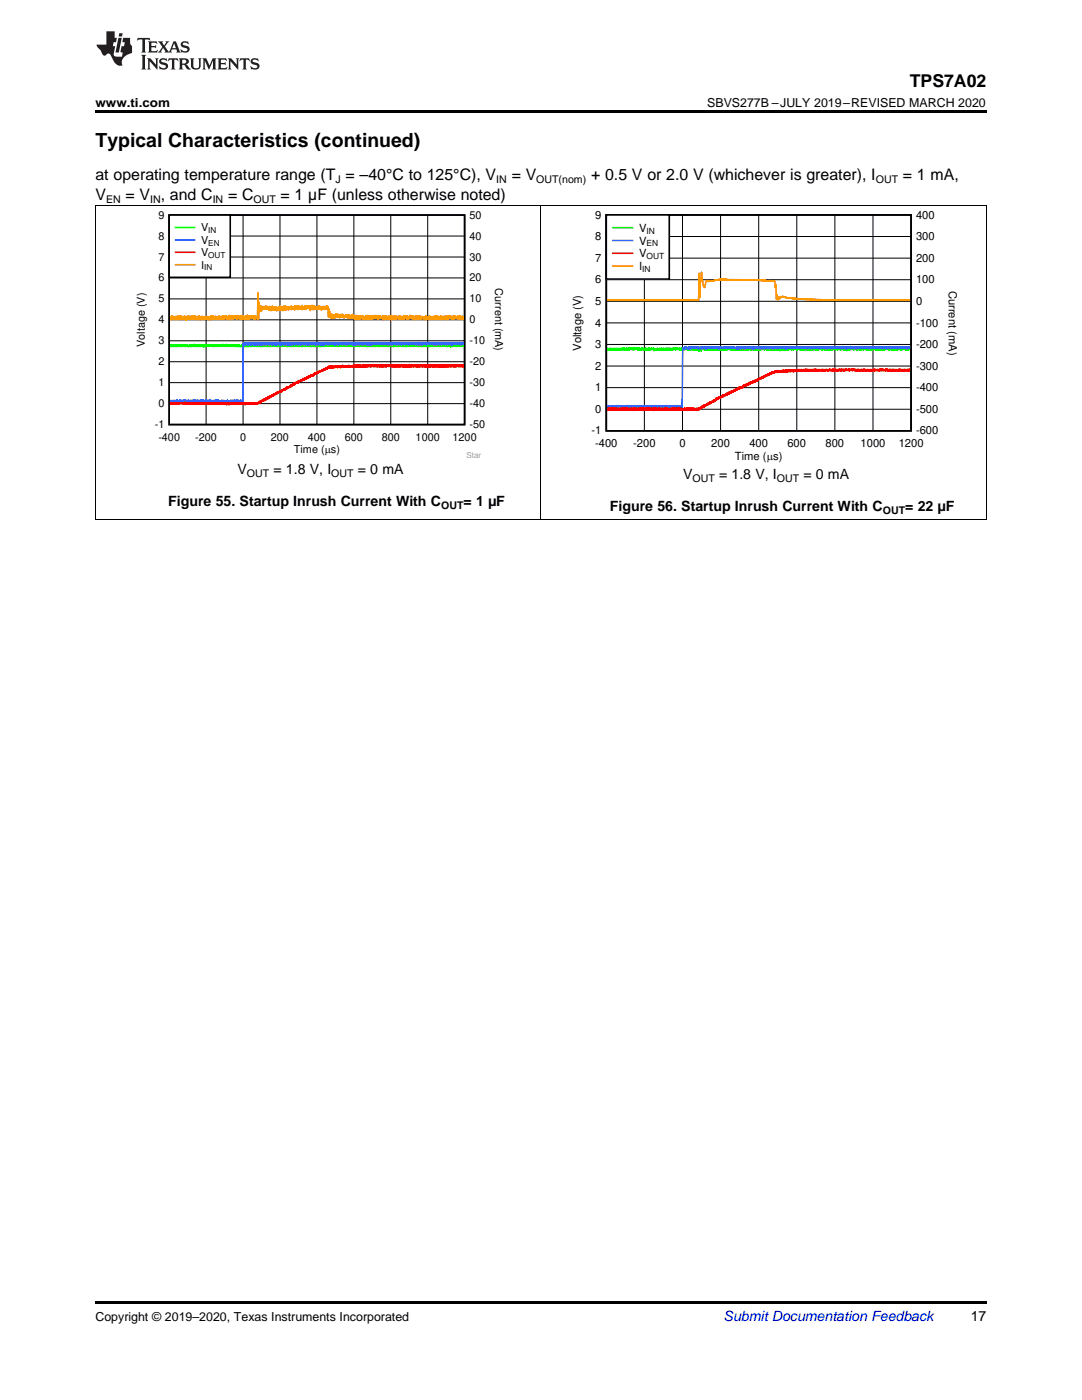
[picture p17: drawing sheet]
<svg xmlns="http://www.w3.org/2000/svg" width="216mm" height="279mm" viewBox="0 0 216 279" stroke-linecap="round" stroke-linejoin="round" font-family="sans-serif">
<defs><g id="words">
<text font-size="3.9" x="19" y="29.3">Typical Characteristics (continued)</text>
<text font-size="3.5" x="181.5" y="17.3">TPS7A02</text>
<g font-size="3.2">
<text x="19" y="36">at operating temperature range (T = –40°C to 125°C), V</text>
<text x="102.1" y="36">= V</text>
<text x="117.9" y="36">+ 0.5 V or 2.0 V (whichever is greater), I</text>
<text x="180.2" y="36">= 1 mA,</text>
<text x="19" y="39.9">V</text>
<text x="25" y="39.9">= V , and C</text>
<text x="45.5" y="39.9">= C</text>
<text x="56" y="39.9">= 1 µF (unless otherwise noted)</text>
</g>
<g font-size="2.8">
<text x="47.4" y="94.6">V</text>
<text x="54.6" y="94.6">= 1.8 V, I</text>
<text x="71.4" y="94.6">= 0 mA</text>
<text x="136.3" y="95.6">V</text>
<text x="143.5" y="95.6">= 1.8 V, I</text>
<text x="160.3" y="95.6">= 0 mA</text>
<text x="33.6" y="101">Figure 55. Startup Inrush Current With C</text>
<text x="92.5" y="101">= 1 µF</text>
<text x="121.7" y="101.9">Figure 56. Startup Inrush Current With C</text>
<text x="180.6" y="101.9">= 22 µF</text>
<text x="193.7" y="263.6">17</text>
</g>
<text font-size="2.8" fill="#0000c8" x="144.4" y="263.6">Submit Documentation Feedback</text>
<g font-size="2.5">
<text x="19" y="21.4">www.ti.com</text>
<text x="141.1" y="21.4">SBVS277B –JULY 2019–REVISED MARCH 2020</text>
<text x="19" y="263.6">Copyright © 2019–2020, Texas Instruments Incorporated</text>
</g>
<g font-size="2.2">
<text x="31.6" y="47.8">8</text>
<text x="31.6" y="43.6">9</text>
<text x="40.1" y="46.2">V</text>
<text x="93.7" y="47.8">40</text>
<text x="93.7" y="43.6">50</text>
<text x="118.8" y="47.9">8</text>
<text x="118.8" y="43.6">9</text>
<text x="127.5" y="46.2">V</text>
<text x="182.8" y="47.9">300</text>
<text x="182.8" y="43.6">400</text>
<text x="31.6" y="52">7</text>
<text x="40.1" y="48.6">V</text>
<text x="40.1" y="51.1">V</text>
<text x="40.1" y="53.6">I</text>
<text x="93.7" y="52">30</text>
<text x="118.8" y="52.2">7</text>
<text x="127.5" y="48.8">V</text>
<text x="127.5" y="51.3">V</text>
<text x="127.5" y="53.9">I</text>
<text x="182.8" y="52.2">200</text>
<text x="31.6" y="56.2">6</text>
<text x="93.7" y="56.2">20</text>
<text x="98.8" y="57.6" transform="rotate(90 98.8 57.6)">Current (mA)</text>
<text x="118.8" y="56.6">6</text>
<text x="182.8" y="56.6">100</text>
<text x="189.3" y="58" transform="rotate(90 189.3 58)">Current (mA)</text>
<text x="31.6" y="64.5">4</text>
<text x="31.6" y="60.4">5</text>
<text x="93.7" y="64.5">0</text>
<text x="93.7" y="60.4">10</text>
<text x="118.8" y="65.2">4</text>
<text x="118.8" y="60.9">5</text>
<text x="182.8" y="65.2">-100</text>
<text x="182.8" y="60.9">0</text>
<text x="28.9" y="69.2" transform="rotate(-90 28.9 69.2)">Voltage (V)</text>
<text x="31.6" y="68.7">3</text>
<text x="93.7" y="68.7">-10</text>
<text x="115.9" y="70" transform="rotate(-90 115.9 70)">Voltage (V)</text>
<text x="118.8" y="69.5">3</text>
<text x="182.8" y="69.5">-200</text>
<text x="31.6" y="77.1">1</text>
<text x="31.6" y="72.9">2</text>
<text x="93.7" y="77.1">-30</text>
<text x="93.7" y="72.9">-20</text>
<text x="118.8" y="73.8">2</text>
<text x="182.8" y="73.8">-300</text>
<text x="31.6" y="81.3">0</text>
<text x="93.7" y="81.3">-40</text>
<text x="118.8" y="82.4">0</text>
<text x="118.8" y="78.1">1</text>
<text x="182.8" y="82.4">-500</text>
<text x="182.8" y="78.1">-400</text>
<text x="30.9" y="85.4">-1</text>
<text x="31.6" y="87.9">-400</text>
<text x="39" y="87.9">-200</text>
<text x="47.9" y="87.9">0</text>
<text x="54.1" y="87.9">200</text>
<text x="61.4" y="87.9">400</text>
<text x="68.8" y="87.9">600</text>
<text x="76.2" y="87.9">800</text>
<text x="82.9" y="87.9">1000</text>
<text x="90.3" y="87.9">1200</text>
<text x="93.7" y="85.4">-50</text>
<text x="118" y="86.7">-1</text>
<text x="118.7" y="89.3">-400</text>
<text x="126.3" y="89.3">-200</text>
<text x="135.6" y="89.3">0</text>
<text x="141.9" y="89.3">200</text>
<text x="149.5" y="89.3">400</text>
<text x="157.1" y="89.3">600</text>
<text x="164.7" y="89.3">800</text>
<text x="171.7" y="89.3">1000</text>
<text x="179.3" y="89.3">1200</text>
<text x="182.8" y="86.7">-600</text>
<text x="58.6" y="90.4">Time (Ps)</text>
<text x="146.7" y="91.8">Time (Ps)</text>
</g>
<g font-size="2.1">
<text x="21.2" y="40.5">EN</text>
<text x="30" y="40.5">IN</text>
<text x="42.4" y="40.5">IN</text>
<text x="50.6" y="40.5">OUT</text>
<text x="67" y="36.6">J</text>
<text x="99" y="36.6">IN</text>
<text x="107" y="36.6">OUT(nom)</text>
<text x="174.8" y="36.6">OUT</text>
<text x="49.3" y="95.2">OUT</text>
<text x="66.1" y="95.2">OUT</text>
<text x="88.1" y="101.5">OUT</text>
<text x="138.2" y="96.1">OUT</text>
<text x="155" y="96.1">OUT</text>
<text x="176.2" y="102.5">OUT</text>
</g>
<g font-size="1.7">
<text x="129" y="46.6">IN</text>
<text x="129" y="49.2">EN</text>
<text x="129" y="51.7">OUT</text>
<text x="128.2" y="54.3">IN</text>
</g>
<g font-size="1.6">
<text x="41.6" y="46.5">IN</text>
<text x="40.7" y="54">IN</text>
<text x="41.6" y="49">EN</text>
<text x="41.6" y="51.5">OUT</text>
</g>
<text font-size="1.6" fill="#999" x="93.1" y="91.3">Star</text>
</g></defs>
<path d="M19 259.7h177.8v.5h-177.8z" fill="#000"/>
<g fill="none" stroke="#000" stroke-width=".2">
<path d="M19.1 41.1v62.6M107.9 41.1v62.6M121 55.8h60.8M121 51.5h60.8M121 47.2h60.8M128.6 42.9v43.1M136.2 42.9v43.1M143.8 42.9v43.1M151.4 42.9v43.1M159 42.9v43.1M166.6 42.9v43.1M174.2 42.9v43.1"/>
<path d="M196.8 41.1v62.6M121 77.4h60.8M121 73.1h60.8M121 68.7h60.8M121 64.4h60.8M121 60.1h60.8M121 81.7h60.8M19 103.6h177.8"/>
</g>
<path d="M121 42.9h60.8v43.1h-60.8z" fill="none" stroke="#000" stroke-width=".33"/>
<path d="M121.1 69.7l.2-.1v.2v-.1v.1v-.1v.1v-.1l.1 .1v-.1v.1v-.1v.1v-.1v.1v-.1v.1v-.1v.1l.1-.1v.1v-.1v.1l.1-.1v.1l.1-.2 .1 .2v-.2l.1 .2v-.2l.1 .2v-.1l.1 .1 .1-.1v.1v-.2v.2l.1-.2v.2l.1-.2v.1v-.1v.1h.1l.1-.1 .1 .2v-.2v.2l.2-.2v.2l.1-.2 .2 .2v-.2l.1 .2 .1-.2v.2l.1-.2v.2v-.2v.2v-.2l.1 .2 .1-.2v.1l.1-.1v.2l.1-.2v.1l.2-.1v.2v-.2v.1v-.1l.1 .1v-.1v.1v-.1v.1l.1-.1 .1 .1v-.1v.1v-.1l.1 .2v-.2v.2l.1-.2v.2v-.2l.1 .2v-.2v.1l.1-.1 .1 .2v-.2v.1l.2-.1v.2v-.2v.1l.1-.1 .1 .1v-.1v.2l.1-.2v.2l.1-.2v.2l.1-.4v.3v-.1v.1v-.1v.1v-.1v.1v-.1l.1 .1v-.1v.1v-.1v.1l.1-.1v.1v-.1v.1l.1-.1v.1v-.1v.1v-.1v.1l.1-.1v.1v-.1v.1v-.1v.1l.1-.1 .1 .1v-.1v.1l.1-.1v.1v-.1v.1v-.1v.1v-.1v.2l.1-.2v.2v-.2v.2l.1-.2v.1v-.1v.1v-.1v.1l.1-.1v.1v-.1v.1v-.1v.1l.1-.1v.1v-.1v.1v-.1v.1v-.1v.1l.1-.1v.1v-.1v.1v-.1v.1v-.1l.1 .1v-.1v.1v-.1v.1v-.1v.1v-.1l.1 .1v-.1v.1v-.1v.1v-.1l.1 .1v-.1l.1 .1v-.1l.1 .2v-.2v.2v-.2l.1 .1v-.1v.1v-.1v.1v-.1v.1v-.1l.1 .1v-.1l.1 .1v-.1l.1 .2v-.2v.1l.2-.1v.2v-.2v.1l.1-.1 .1 .2v-.2v.1v-.1v.1v-.1v.1v-.1v.1l.1-.1v.1v-.1v.1l.1-.1 .1 .1v-.1v.2v-.2v.2l.2-.2v.1l.1-.1 .1 .1v-.1v.2v-.2l.1 .2 .1-.2v.1v-.1v.1l.2-.1v.1v-.1v.2v-.2l.1 .2v-.2v.1l.1-.1v.1v-.1v.1l.1-.1 .1 .1v-.1v.2l.1-.2v.2l.1-.2v.2v-.2l.1 .1v-.1v.1l.1-.1v.1v-.1v.1v-.1v.1l.1-.1v.1v-.1v.1v-.1v.1l.1-.1v.1l.1-.1v.1v-.1v.1v-.1l.1 .1 .1-.1v.4l.1-.4 .1 .2v-.1v.1v-.1l.1 .1v-.1v.1v-.1h.2v.1l.2-.1v.1v-.2v.2v-.2l.1 .2v-.1v.1l.2-.1v.1v-.2l.2 .2v-.2l.1 .2v-.2l.1 .2v-.2l.1 .2v-.2v.2l.2-.2v.2l.1-.2v.2l.1-.2v.1v-.1v.1l.1-.1v.1v-.1l.1 .1v-.1v.2l.1-.2v.2l.1-.2 .1 .2v-.2l.1 .2v-.2v.2v-.2v.1v-.1l.1 .1v-.1v.1v-.1l.2 .1v-.1v.2v-.2v.1v-.1l.2 .1v-.1v.2v-.2l.1 .2 .1-.2v.2l.1-.2v.2v-.1l.1 .1 .1-.1v.1v-.2v.2l.1-.2v.2l.1-.2v.1l.1-.1v.2v-.2v.1v-.1l.1 .1v-.1v.1v-.1v.1v-.1v.1v-.1l.1 .1v-.1l.1 .1v-.1v.1v-.1l.1 .2v-.2l.1 .1v-.1v.1v-.1v.1l.1-.1v.1v-.1v.1l.1-.1v.1v-.1v.1v-.1l.1 .1v-.1v.1l.1-.1v.1v-.1v.1v-.1v.1v-.1v.1l.1-.1v.1l.1-.1v.1v-.1l.1 .1 .1-.1v.1v-.1v.2v-.2l.1 .2v-.2v.2v-.2v.1l.1-.1v.1v-.1v.1l.1-.1v.1l.1-.1v.1v-.1v.2v-.2v.1l.1-.1v.1v-.1l.2 .1v-.1v.2v-.2v.1v-.1l.1 .1 .1-.1v.2v-.2l.1 .1v-.1v.1v-.1v.1v-.1v.1l.1-.1v.1v-.1v.1v-.1l.1 .1v-.1v.1v-.1v.1v-.1v.1l.1-.1v.1v-.1v.1v-.1v.1v-.1l.1 .1v-.1v.1v-.1l.2 .1v-.1v.2l.1-.2 .1 .2v-.2l.1 .2v-.2v.1l.1-.1v.1v-.1v.1v-.1l.2 .1v-.1v.2v-.2v.2l.1-.2v.1v-.1v.1v-.1v.1v-.1l.1 .1v-.1v.1l.2-.1v.1v-.1v.2v-.2v.1v-.1l.1 .1v-.1v.1v-.1l.2 .1v-.1v.2v-.2v.1l.2-.1v.2v-.2v.2l.2-.2v.2v-.2v.1l.1-.1 .1 .2v-.2l.1 .2v-.2v.1v-.1v.1l.1-.1 .1 .1v-.1l.1 .4 .1-.7 .1 .7 .1-.4 .1 .4 .1-.4v.1v-.1v.1v-.1v.1l.1-.1v.1v-.1v.1v-.1v.1v-.1l.1 .1v-.1v.1v-.1v.1v-.1v.1v-.1v.1v-.1l.1 .1v-.1v.1v-.1v.1v-.1v.1v-.1l.2 .1v-.1v.1v-.1l.1 .2v-.2v.1l.1-.1v.2l.1-.2v.2l.1-.2 .1 .2v-.1l.1 .1v-.2l.1 .2v-.2v.1v-.1l.2 .1v-.1v.2v-.2l.1 .2v-.2v.2v-.2l.1 .2 .1-.2v.2v-.1l.1 .1 .1-.2v.2v-.1l.1 .1v-.2l.1 .2v-.2l.1 .2v-.2l.1 .2 .1-.2v.2l.1-.2v.2l.1-.2v.1l.1-.1 .1 .1v-.1v.2v-.1l.2 .1v-.2v.2l.1-.2 .1 .2 .1-.2v.2v-.2v.1v-.1v.1v-.1v.1l.1-.1 .1 .1v-.1l.1 .2v-.2v.2l.1-.2v.2l.1-.2 .1 .2v-.2l.1 .2v-.2v.1l.1-.1v.2l.1-.2v.1l.1-.1v.2l.1-.2v.1v-.1l.1 .1v-.1v.1v-.1l.1 .1v-.1l.1 .2v-.2v.2v-.2l.1 .2 .1-.2 .2 .2 .1-.2v.1v-.1l.1 .1v-.1v.1v-.1v.1v-.1l.1 .1v-.1v.1v-.1v.1l.1-.1v.1l.1-.1 .2 .1v-.1v.1v-.1v.2v-.2v.1l.1-.1v.1v-.1v.1v-.1l.2 .1v-.1v.2l.1-.2v.1l.1-.1v.2v-.2v.1l.1-.1v.1l.2-.1v.1v-.1v.2l.2-.2v.2l.1-.2v.1l.2-.1v.2l.1-.2v.2l.1-.2 .1 .2v-.2v.2v-.2v.1l.1-.1v.1v-.1v.1v-.1l.1 .1 .1-.1v.2v-.2l.1 .2v-.2v.2v-.2l.1 .2v-.2v.2l.1-.2 .1 .2v-.2v.1l.1-.1 .1 .2v-.2v.2l.1-.2v.1l.1-.1 .1 .2v-.2v.2l.1-.2v.1l.1-.1v.1v-.1v.1v-.1v.1l.1-.1 .1 .1v-.1v.2v-.2l.1 .2 .1-.2v.1l.1-.1 .1 .1v-.1v.2v-.2v.1l.1-.1v.1v-.1v.1v-.1v.1l.1-.1v.1v-.1v.1v-.1v.1v-.1v.1v-.1l.1 .1v-.1v.1v-.1l.1 .1v-.1v.1l.1-.1v.2v-.2v.1l.1-.1v.1v-.1l.1 .1 .1-.1v.1v-.1v.1v-.1v.2l.1-.2v.1v-.1l.1 .1 .1-.1v.2v-.2v.2l.1-.2 .1 .2 .1-.2v.1l.1-.1 .1 .2v-.2v.1l.1-.1v.1v-.1l.1 .1v-.1l.1 .2v-.2v.1v-.1l.1 .1v-.1l.1 .2v-.2l.1 .2v-.2v.1v-.1v.1l.1-.1 .1 .1v-.1v.2v-.2l.1 .1v-.1v.1v-.1v.1l.1-.1v.1v-.1l.1 .1 .1-.1v.1v-.1v.1v-.1v.1v-.1v.1l.1-.1v.1v-.1l.1 .1v-.1l.1 .2v-.2v.1l.1-.1v.1v-.1v.1v-.1v.1l.1-.1v.1v-.1v.1l.1-.1v.1v-.1v.1v-.1v.1v-.1v.1l.1-.1 .1 .1v-.1l.1 .2v-.2v.2l.1-.2v.2v-.2v.2l.1-.2v.2l.1-.2v.1l.1-.1v.2v-.2v.2v-.2v.2l.1-.2 .1 .2v-.2v.1l.1-.1v.1v-.1l.2 .1v-.1v.2v-.2v.1v-.1l.1 .1 .1-.1v.1v-.1v.2l.1-.2v.2v-.1l.1 .1 .1-.2 .1 .2v-.2v.2l.1-.2 .1 .2v-.4l.1 .4 .1-.2v.2v-.2v.1l.2-.1v.2l.1-.2v.1v-.1v.1l.1-.1 .1 .1v-.1l.1 .2v-.2v.4l.1-.4v.2l.1-.2v.2v-.2v.2l.1-.2 .1 .2 .1-.2v.2v-.2l.1 .2 .1-.2 .2 .2v-.2v.2l.1-.2v.1v-.1l.1 .1v-.1v.2v-.2l.1 .1 .1-.1v.2l.1-.2v.1l.1-.1v.2l.1-.2v.2v-.2v.1v-.1l.1 .1 .1-.1v.1v-.3v.4v-.2v.1l.1-.1v.1v-.1v.1v-.1v.1v-.1v.1l.1-.1v.1v-.1v.1v-.1v.1v-.1l.1 .1v-.1v.1v-.1v.1v-.1v.1l.1-.1v.1l.1-.1v.1v-.1v.1l.1-.1v.2v-.2v.1v-.1l.1 .1v-.1v.1v-.1v.1l.1-.1 .1 .2v-.2v.1v-.1v.1l.1-.1v.1v-.1v.1v-.1v.1l.1-.1v.1v-.1v.1v-.1v.1v-.1l.1 .1v-.1v.1v-.1v.1v-.1v.1v-.1l.2 .1v-.1v.1v-.1v.1v-.1v.1v-.3l.1 .3 .1-.1v.2v-.2v.1l.1-.1v.1v-.1v.1v-.1v.1l.1-.1v.1v-.1v.1v-.1v.1l.1-.1v.1v-.1v.1v-.1v.1l.1-.1v.1v-.1v.1v-.1v.1v-.1v.1v-.1v.1l.1-.1 .1 .1v-.1v.2l.1-.2v.1l.1-.1v.2l.1-.2v.1v-.1l.1 .1 .1-.1v.2v-.2v.1v-.1l.1 .1v-.1l.1 .2v-.2v.1l.2-.1v.2v-.2l.1 .2v-.2v.1v-.1v.1v-.1v.1l.1-.1v.1v-.1v.1v-.1v.1v-.1l.1 .1v-.1v.1v-.1l.1 .1v-.1v.2l.1-.2v.1v-.1v.1v-.1v.1l.2-.1v.2l.1-.2v.2l.1-.2v.2v-.2l.1 .2 .1-.2v.1l.1-.1 .1 .2v-.2v.1l.1-.1v.2l.1-.2v.2l.1-.2v.2v-.2l.1 .2v-.2v.1l.1-.1v.1v-.1v.1v-.1l.1 .1v-.1v.1v-.1v.1l.1-.1v.1v-.1v.1v-.1l.1 .1v-.1l.1 .2v-.2v.2v-.2v.2l.1-.2v.2l.1-.2v.1l.1-.1v.2l.1-.2v.1v-.1l.2 .1v-.1v.2v-.2v.1l.1-.1v.1v-.1v.1l.1-.1v.1v-.1v.1l.1-.1v.1v-.1v.1v-.1v.1v-.1l.1 .1v-.1v.1l.1-.1v.1v-.1v.1l.1-.1v.1l.1-.1v.1v-.1v.2l.1-.2v.1v-.1v.1v-.1v.1l.1-.1v.1v-.1v.1v-.1v.1v-.1l.1 .1v-.1v.1v-.1v.1l.1-.1v.1v-.1l.2 .1v-.1v.2v-.2l.1 .2 .1-.2v.2v-.2l.1 .2 .1-.2 .2 .2v-.2l.1 .2v-.2l.1 .2 .1-.2v.2v-.2l.1 .2v-.4l.1 .4v-.2l.1 .1v-.1v.1v-.1v.1l.1-.1 .1 .1v-.1v.2v-.2v.1v-.1l.1 .1v-.1v.1v-.1v.1v-.1l.1 .1v-.1l.1 .1v-.1v.1l.1-.1v.1v-.1v.1v-.1v.1v-.1l.1 .1 .1-.1v.1v-.1l.1 .2v-.2v.1v-.1v.1v-.1v.1v-.1l.1 .1v-.1v.1v-.1v.1v-.1v.1v-.1v.1l.1-.1v.1v-.1l.1 .1 .1-.1v.1v-.1v.2v-.2v.1v-.1l.1 .1v-.1v.1v-.1v.1v-.1l.1 .1v-.1v.1v-.1l.1 .1v-.1l.1 .1 .1-.1v.2l.2-.2v.2l.1-.2v.1v-.1v.1v-.1v.1v-.1l.1 .1v-.1v.1l.1-.1 .1 .1v-.3l.2 .4v-.2v.1l.1-.1v.2v-.2l.1 .2 .1-.2v.1v-.1v.1l.1-.1v.1v-.1l.1 .1v-.1v.4l.1-.4v.2l.1-.2v.2l.1-.2v.1l.2-.1v.2l.1-.2v.2l.1-.2v.2l.1-.4v.3v-.1v.1l.1-.1v.1v-.1v.1v-.1v.1l.1-.1v.1v-.1v.1l.1-.1v.1v-.1v.1v-.1v.1v-.1l.1 .1v-.1v.1v-.1v.1v-.1v.1l.2-.1v.1v-.1v.2v-.2l.1 .1v-.1v.1l.1-.1v.1v-.1v.1v-.1v.1l.1-.1v.1v-.1v.1v-.1l.2 .1v-.1v.1v-.1v.1v-.1l.1 .2v-.2l.1 .2v-.2v.1l.1-.1v.2v-.2v.1v-.1l.1 .1v-.1v.1v-.1v.1v-.1v.1l.1-.1 .1 .1v-.1v.1v-.1v.1v-.1v.1v-.1l.1 .2 .1-.4v.3v-.1v.1l.2-.1v.2v-.2l.1 .2v-.2v.1v-.1v.1v-.1l.1 .1v-.1v.1v-.1v.1v-.1v.1v-.1l.1 .1v-.1v.1v-.1v.1v-.1v.1l.1-.1v.1l.1-.1v.1v-.1v.1l.1-.1v.2v-.2v.1v-.1v.1l.1-.1v.1v-.1v.1v-.1v.1l.1-.1v.1v-.1v.1l.1-.1v.1v-.1v.1v-.1v.1v-.1v.1l.1-.1v.1v-.1l.2 .1v-.1v.2l.1-.2v.2v-.2l.1 .1v-.1v.1v-.1v.1v-.1l.2 .1v-.1v.1v-.1v.2v-.2v.1l.1-.1v.1v-.1l.1 .1v-.1l.1 .2v-.2v.2v-.2l.1 .2v-.2l.1 .2 .1-.2v.2v-.2l.1 .2v-.2v.1v-.1v.1v-.1v.1l.1-.1v.1v-.1v.1v-.1l.1 .1v-.1v.1v-.1v.1l.1-.1v.1v-.1v.1l.1-.1 .1 .1v-.1l.1 .2v-.2v.1v-.1v.1l.2-.1v.2l.1-.2v.2l.1-.2v.2l.1-.2 .1 .2 .1-.2v.2l.1-.2v.2v-.1l.1 .1v-.2v.1l.1-.1v.1l.1-.1v.1l.1-.1v.2v-.2l.1 .2v-.2l.1 .2 .2-.2v.1v-.1v.1v-.1l.1 .1v-.1v.2l.1-.2v.2l.1-.2v.1v-.1v.1l.1-.1v.1l.1-.1v.1l.1-.1v.1v-.1v.1l.1-.1v.1v-.1v.1l.1-.1 .1 .1v-.1l.2 .2 .1-.2v.1v-.1v.1l.1-.1v.1v-.1v.1l.1-.1 .1 .1v-.1l.1 .2 .1-.2 .1 .2v-.2l.1 .2v-.2v.1l.1-.1v.1v-.1l.1 .1v-.1l.1 .2 .1-.2v.1l.1-.1v.2v-.2v.2v-.2l.1 .2v-.2v.2v-.2l.1 .1v-.1v.1l.2-.1v.1v-.1v.2v-.2v.1l.1-.1v.1v-.1v.1v-.1v.1l.1-.1v.1v-.1v.1v-.1v.1l.1-.1v.1v-.1v.1v-.1v.1l.1-.1v.1v-.1v.1v-.1l.2 .1v-.1v.1v-.1v.1v-.1v.2l.1-.2v.1l.2-.1v.2v-.2v.1v-.1v.1v-.1l.1 .1v-.1v.1l.1-.1v.1v-.1v.1v-.1v.1l.1-.1v.1v-.1v.1v-.1l.1 .1 .1-.1v.1v-.1v.1v-.1l.1 .2v-.2l.1 .2 .1-.2v.2v-.2v.2v-.2l.1 .2v-.2l.1 .2v-.2v.1l.2-.1v.2v-.2l.1 .2v-.2v.1v-.1v.1v-.1l.1 .1v-.1v.1v-.1v.1l.1-.1v.1v-.1l.1 .1" fill="none" stroke="#0f0" stroke-width=".33"/>
<path d="M181.6 69.3v.2v-.2l-.1 .2v-.3v.3l-.1-.2-.1 .2-.1-.3v.4v-.3l-.1 .2v-.2v.2v-.2l-.2 .2v-.2v.2v-.3l-.1 .4v-.3l-.2 .2v-.3v.3v-.2v.2l-.1-.2v.2l-.1-.2-.1 .2v-.3v.3v-.2v.2v-.2l-.1 .2v-.2v.2l-.1-.2v.2v-.2l-.1 .2v-.3v.3l-.1-.3v.3v-.2v.2v-.2v.2l-.1-.2-.1 .2v-.3v.3v-.3v.3l-.1-.3v.3v-.2l-.2 .2v-.3v.3v-.2v.2v-.2l-.2 .2v-.3v.3v-.3l-.1 .4-.1-.4v.3v-.3l-.1 .3v-.2v.2v-.2v.2v-.2l-.1 .2v-.2v.2v-.2v.2l-.1-.2v.2v-.2v.2l-.1-.2v.2v-.2v.2l-.1-.2v.2v-.2l-.1 .2v-.3v.3l-.1-.3v.3l-.1-.3v.3v-.3v.3v-.3v.3l-.1-.2-.2 .2v-.3v.3v-.3v.3v-.3l-.1 .3v-.2l-.1 .2v-.3l-.1 .3v-.3l-.1 .4-.1-.3v.2v-.2v.2l-.1-.2-.1 .2v-.3v.3v-.2v.2l-.1-.2-.1 .2v-.2l-.1 .3v-.4v.4l-.1-.4v.3v-.3v.3l-.1-.3v.3l-.1-.2-.1 .2v-.3v.3l-.1-.3v.3v-.2v.2l-.1-.2v.2v-.2l-.1 .2v-.3l-.1 .4v-.3v.2l-.1-.2-.1 .2v-.2v.2v-.3v.3l-.2-.3v.3v-.2v.2v-.2v.2v-.2l-.2 .2v-.3v.3v-.3v.3v-.3v.3l-.1-.2v.2l-.1-.2v.2v-.3v.3l-.1-.3v.3l-.1-.2v.2v-.2v.2v-.2v.2v-.2v.2v-.2l-.1 .2v-.2l-.1 .2v-.3v.3v-.2l-.2 .2v-.3v.3v-.2v.2v-.2v.2l-.1-.2v.2v-.2v.2v-.2v.2v-.2v.2l-.1-.2v.2v-.2v.2v-.2v.2v-.2l-.1 .2v-.2v.2v-.2l-.1 .2v-.2l-.1 .2v-.2l-.1 .2v-.3v.3l-.1-.3v.3l-.1-.2v.2v-.2v.2v-.2v.2v-.2l-.1 .2h-.1v-.2v.2v-.3v.3l-.2-.2v.2l-.1-.2v.3v-.4v.3v-.2v.2v-.2v.2l-.1-.2v.2v-.2v.2l-.1-.2v.2l-.1-.3v.3v-.3v.3l-.1-.3v.3l-.1-.2v.2v-.2v.2l-.1-.2v.2v-.2v.2v-.2v.2l-.1-.2v.2l-.1-.3v.3v-.3v.3l-.1-.3v.3v-.3v.3l-.1-.3v.3v-.2v.2l-.1-.2-.2 .2v-.3v.3l-.1-.3v.3v-.2v.2v-.2v.2l-.1-.2-.1 .2v-.2v.2v-.2v.2l-.1-.3v.3v-.3v.3v-.2v.2l-.1-.2-.1 .2v-.2v.2l-.1-.3v.3v-.2v.2v-.2v.2v-.2l-.1 .2v-.2v.2l-.1-.2v.2l-.1-.2v.2l-.1-.3v.4v-.4v.3v-.2l-.1 .2-.1-.3v.3v-.2l-.1 .3v-.3v.2l-.1-.2v.2l-.1-.2v.2l-.1-.2v.3l-.1-.3v.2v-.2v.2l-.1-.2v.2v-.2v.2l-.1-.2-.1 .2v-.2v.3l-.1-.4v.3v-.2v.2l-.1-.2-.1 .2v-.3v.3l-.1-.3v.3l-.1-.2v.2v-.2v.2v-.2l-.1 .2-.1-.2v.2v-.2l-.1 .2v-.2v.2v-.3v.3v-.2l-.1 .2-.1-.3v.3v-.3l-.1 .4v-.4l-.1 .4v-.4v.3l-.1-.3v.3v-.3v.3v-.3v.3v-.2v.2l-.1-.2v.2v-.2v.2v-.2v.2l-.1-.2-.2 .2v-.3v.3v-.3v.3v-.2v.2l-.1-.2-.1 .2v-.3l-.1 .3v-.3v.3v-.3l-.1 .4-.2-.4v.3v-.2l-.1 .2v-.3v.3l-.1-.2v.2l-.1-.2v.2v-.2v.2h-.1v-.2l-.1 .2v-.2v.2v-.2v.2v-.3v.3l-.1-.3v.3v-.2l-.1 .2v-.2v.2v-.2v.2h-.2v-.3v.3v-.3l-.1 .3v-.2l-.1 .2v-.3v.3v-.2v.2v-.2v.2l-.1-.2v.2v-.2v.2l-.2-.2v.2v-.3v.3l-.1-.3v.3v-.3v.3l-.1-.2-.1 .2-.1-.2v.3v-.4v.3v-.2l-.1 .2v-.2v.2v-.2v.2v-.2l-.1 .2v-.2v.2v-.2v.2v-.2v.2v-.2l-.2 .2v-.3v.3v-.2v.2v-.2v.2v-.2l-.1 .2v-.2v.2v-.2v.2v-.2l-.1 .2v-.2v.2v-.2l-.1 .2v-.3v.3l-.1-.3v.3l-.1-.3v.3l-.1-.3v.4v-.3l-.2 .2v-.3v.4l-.1-.4v.3v-.3v.3l-.1-.2-.1 .2v-.3v.3v-.3l-.1 .3v-.3v.3l-.1-.2v.2v-.2v.2l-.1-.2v.2v-.2v.2l-.1-.2-.1 .2v-.3v.3l-.1-.3v.3v-.2l-.2 .2v-.3l-.1 .4v-.4v.3v-.2v.2v-.2l-.1 .2v-.2v.2v-.2v.2h-.2v-.2v.2v-.3v.3l-.1-.3v.3l-.1-.3v.3v-.2v.2v-.2l-.1 .2-.1-.3v.3v-.3v.3v-.3v.3l-.1-.2v.2v-.2v.2l-.1-.2-.1 .2v-.3v.3l-.1-.2v.2v-.2v.2v-.2v.2v-.2v.2l-.2-.2v.2v-.3l-.1 .3v-.3v.3v-.2v.2v-.2l-.2 .2v-.2v.2v-.2v.3l-.1-.4v.3l-.1-.3v.3l-.1-.3v.3l-.1-.3v.3l-.1-.3v.3v-.2v.2v-.2v.2l-.1-.2v.2v-.2v.2l-.1-.2-.1 .2v-.3v.4l-.2-.4v.3v-.2l-.1 .2v-.3v.3l-.1-.2v.2v-.2v.2v-.2v.2l-.1-.2v.2l-.1-.2v.2v-.2v.2l-.1-.2v.2l-.1-.2-.1 .2v-.3v.3l-.1-.2-.1 .2v-.3v.3l-.1-.3v.3v-.2v.2l-.1-.2-.1 .2v-.3v.3l-.1-.2-.1 .2v-.3v.3v-.2v.2v-.2l-.1 .2v-.2v.2l-.1-.2v.2v-.2v.2v-.2l-.1 .2-.1-.3v.3v-.2l-.1 .2v-.3v.3l-.1-.3v.3v-.2v.2v-.2v.2v-.2v.2l-.1-.2v.2v-.2v.2v-.2v.2v-.2v.2l-.1-.2-.1 .2v-.3v.3l-.1-.2-.1 .2v-.3v.3v-.2l-.1 .2-.1-.3v.3v-.3v.3v-.3l-.1 .3v-.3l-.1 .3v-.2v.2v-.2v.2v-.2l-.1 .2v-.2v.2h-.1v-.2v.2l-.1-.2v.2v-.2l-.1 .2v-.3l-.1 .3-.1-.2v.2l-.1-.2v.2v-.2v.2v-.2v.2l-.1-.2v.2v-.2v.2v-.2l-.1 .2v-.2l-.1 .2v-.2v.3l-.1-.3v.3v-.3l-.1 .3v-.3l-.1 .3v-.4v.3l-.1-.2v.2v-.2v.2l-.1-.2-.1 .2v-.3v.3v-.2v.2v-.2v.2l-.1-.2-.1 .2v-.3v.3v-.2v.2l-.1-.2v.2v-.2v.2l-.1-.2-.1 .2v-.3v.3l-.1-.2v.2v-.2v.2v-.2v.2v-.2v.2l-.1-.2v.2v-.2l-.2 .2v-.3l-.1 .3v-.3v.3v-.2v.2l-.2-.2v.3v-.3v.2l-.1-.2v.2v-.2l-.2 .2v-.3v.3l-.1-.2v.2l-.1-.3v.3v-.3v.3v-.2v.2l-.1-.2-.2 .2v-.3v.4v-.3v.2l-.2-.2v.3l-.1-.3-.1 .2v-.3v.3l-.1-.3v.3l-.1-.2v.2v-.2v.2v-.2v.2l-.1-.2v.2v-.2l-.2 .2v-.3v.4l-.1-.4v.3l-.2-.2v.2l-.1-.2v.2v-.3l-.1 .3v-.3l-.1 .4v-.4v.3v-.2v.2l-.1-.2v.2v-.2l-.1 .2v-.3v.3l-.1-.2-.1 .2v-.3v.4l-.1-.4v.4l-.1-.4v.3l-.1-.3v.3v-.2l-.1 .2v-.3l-.1 .4v-.3v.2v-.2l-.1 .2v-.2v.2v-.2v.2v-.2v.2v-.2l-.2 .2v-.2v.3l-.2-.4-.1 .4-.2-.4v.3l-.1-.3v.3l-.1-.2v.2v-.2v.2v-.2v.2v-.2l-.1 .2v-.2v.2v-.2v.2l-.1-.2v.2v-.2v.2v-.2l-.1 .2v-.3l-.2 .4-.1-.3-.1 .3-.1-.4-.1 .4-.1-.4v.3v-.2l-.2 .2v-.2v.3l-.1-.4v.3l-.1-.3v.3l-.1-.2v.2v-.2v.2l-.1-.2v.2l-.1-.2-.1 .2v-.2v.2v-.2v.2v-.3v.3l-.1-.3v.3v-.2v.2v-.2v.2l-.1-.2v.2l-.1-.2v.2v-.3l-.1 .4-.1-.4-.1 .4-.1-.4v.3l-.1-.3v.3v-.2l-.1 .2-.1-.3-.1 .4v-.4l-.1 .3-.1-.3v.3v-.2l-.1 .2v-.3v.4l-.2-.3v.2l-.1-.2v.3l-.1-.3v.2l-.1-.2v.3l-.2-.3-.1 .3v-.3v.2l-.1-.2v.2v-.2v.2l-.1-.2v.2h-.2v-.2v.2v-.2v.2l-.1-.2v.2v-.2v.2l-.1-.2-.1 .2v-.3v.3v-.3l-.1 .3v-.2v.2l-.1-.2v.2l-.1-.2v.2v-.2v.2v-.2v.2l-.1-.2-.1 .2-.1-.3v.3v-.3v.3l-.1-.3v.3l-.1-.2v.2v-.2v.2v-.2v.2l-.1-.2v.2l-.1-.2v.2v-.2l-.1 .2v-.3v.3l-.1-.2v.2v-.3l-.1 .3v-.3l-.1 .3v-.2v.2v-.2v.2l-.1-.2v.2l-.1-.2v.2v-.2v.2v-.2v.2l-.1-.2v.2l-.1-.2v.2v-.2v.2v-.2v.2v-.2l-.1 .2v-.2v.2l-.1-.2v.2v-.2v.2l-.1-.2v.2h-.1v-.2l-.1 .2v-.2v.2l-.1-.2-.1 .2v-.3v.3l-.1-.3v.3v-.2v.2l-.1-.2-.1 .2v-.3v.4v-.3l-.1 .3v-.3l-.1 .2v-.2v.2v-.2v.2l-.1-.2v.2v-.2v.2v-.2v.2l-.1-.2-.1 .2v-.3l-.1 .4-.2-.4v.3v-.2v.2l-.1-.2-.1 .2v-.3v.3v-.2v.2l-.1-.2v.2v-.2v.2v-.2v.2l-.1-.2v.2v-.2v.2v-.2v.2l-.1-.2v.2v-.2v.2v-.2v.2l-.1-.2v.2v-.2v.2v-.2v.2l-.1-.2v.2v-.2v.2l-.1-.2v.2v-.2v.2v-.2l-.1 .2v-.2v.2v-.2v.2l-.1-.2-.1 .2v-.3v.3l-.1-.3v.3v-.3l-.1 .3-.1-.3v.3v-.2v.2v-.2l-.1 .2v-.2l-.1 .2v-.2l-.1 .2-.1-.2v.2v-.3v.4v-.3l-.1 .3-.1-.4v.3v-.2v.2l-.1-.2v.2l-.1-.2v.2v-.2l-.1 .2v-.2v.2v-.3v.3l-.1-.2v.2v-.2v.2v-.2v.2l-.1-.2-.1 .2v-.2v.2v-.2v.3l-.1-.3v.3l-.1-.4v.3l-.1-.2v.2v-.2l-.1 .2v-.2l-.2 .3-.2-.3v.3v-.3v.2l-.1-.2-.1 .2v-.3v.3v-.3v.3l-.1-.2v.2v-.2v.2v-.2l-.1 .2v-.2v.2v-.2v.2v-.2l-.1 .2v-.2v.2l-.1-.2v.2l-.1-.2v.2v-.2l-.1 .2v-.2v.2l-.1-.2v.2v-.2v.2v-.2v.2l-.1-.2v.2v-.2v.2l-.1-.2v.2v-.2l-.1 .2v-.2v.2v-.2v.2l-.1-.2v.2v-.2v.2l-.1-.2-.1 .2v-.2v.2v-.2v.2l-.1-.2v.3v-.3v.3l-.1-.3v.2v-.2v.2l-.1-.2-.1 .2v-.2v.3l-.1-.3v.3l-.2-.3v.3l-.1-.3-.2 .3v-.4l-.1 .4-.1-.3v.3l-.1-.1v.1l-.1-.1v.1l-.2-.1-.1 11.4-.1 .5v-.3v.1l-.1-.1-.1 .1v-.1l-.1 .3-.1-.3v.1v-.1v.1v-.1v.1v-.1v.1l-.1-.1v.1l-.1-.1v.1v-.1l-.1 .3-.1-.3v.4v-.4v.1v-.1l-.1 .1v-.1v.1v-.1v.1v-.1v.1l-.1-.1v.1v-.1v.1v-.1v.1v-.1v.1l-.1-.1v.1v-.1v.1v-.1v.1l-.1-.1v.1v-.1l-.1 .1v-.1v.3l-.1-.3-.1 .3v-.3v.1l-.1-.1v.1v-.1v.1v-.1l-.1 .1v-.1v.1l-.1-.1v.1v-.1v.1v-.1l-.2 .1v-.1v.1v-.1v.3v-.3v.1l-.1-.1v.1v-.1v.1v-.1l-.2 .1v-.1v.3v-.3v.3l-.1-.3-.1 .3-.1-.3v.1l-.2-.1v.3v-.3l-.1 .3v-.3l-.1 .1-.1-.1v.4v-.6l-.1 .5-.1-.3v.3l-.1-.3v.1l-.1-.1v.3v-.3v.3v-.3v.1l-.1-.1v.3l-.1-.3v.1v-.1v.1v-.1l-.1 .1v-.1v.1v-.1v.1l-.1-.1v.1v-.1v.1v-.1v.1l-.1-.1-.1 .1v-.1v.1v-.1l-.1 .3v-.3l-.1 .1v-.1v.1v-.1l-.2 .1v-.1v.3v-.3l-.1 .1v-.1v.1v-.1v.1v-.1v.1v-.1v.1l-.1-.1v.1v-.1l-.1 .1v-.1l-.1 .3v-.3v.1l-.1-.1-.1 .3v-.3v.1v-.1v.1l-.1-.1v.1l-.1-.1-.1 .1v-.1v.1v-.1l-.1 .3v-.3v.1v-.1l-.2 .1v-.1v.3v-.3v.1l-.2-.1v.3v-.3l-.1 .3v-.3l-.1 .3v-.3l-.1 .3v-.3l-.1 .3v-.3v.3l-.1-.3v.1v-.1l-.2 .1v-.1v.3v-.3l-.1 .1v-.1v.1l-.1-.1v.1v-.1l-.1 .1v-.1l-.1 .3v-.3v.1l-.1-.1-.1 .3v-.3l-.2 .3v-.3v.3v-.3l-.1 .3-.1-.3-.1 .3v-.3v.3l-.1-.3v.1v-.1l-.1 .1-.1-.1v.3l-.2-.3v.3l-.1-.5v.5v-.3v.3l-.1-.3v.3l-.1-.3v.1l-.1-.1v.1v-.1v.1v-.1v.1l-.1-.1-.1 .1v-.1v.3l-.1-.3v.3v-.3l-.1 .1v-.1v.1v-.1v.1v-.1v.1l-.1-.1v.1v-.1l-.1 .1v-.1l-.1 .1v-.1v.3v-.3v.3v-.3v.1v-.1l-.1 .1v-.1v.1v-.1v.1l-.1-.1v.1v-.1l-.1 .1v-.1v.1v-.1v.1v-.1v.1l-.1-.1v.1v-.1v.1l-.1-.1-.1 .1v-.1v.1v-.1v.3v-.3l-.1 .3-.1-.3-.1 .3v-.3v.1v-.1l-.1 .1v-.1v.1v-.1v.1v-.1l-.2 .1v-.1v.3l-.1-.3v.3v-.3v.1l-.1-.1-.1 .1v-.3v.5l-.1-.3v.3l-.1-.3v.3v-.3l-.1 .3v-.3l-.1 .3-.1-.3-.1 .3v-.3v.1l-.1-.1v.1v-.1v.1v-.1v.1v-.1v.1l-.1-.1v.1v-.1v.1v-.1l-.2 .1v-.1v.3v-.3v.1l-.1-.1v.3l-.1-.3v.1v-.1l-.1 .1v-.1v.1v-.1v.1l-.1-.1v.1v-.1v.1v-.1v.1v-.1l-.1 .1v-.1v.1v-.1l-.1 .1v-.1v.1v-.1v.1l-.1-.1v.1v-.1v.1v-.1l-.1 .1v-.1v.1v-.1l-.2 .1v-.1v.1v-.3v.3v-.1v.1l-.1-.1v.1v-.1v.1v-.1v.1l-.2-.1v.1v-.1v.3l-.1-.3v.1v-.1v.1l-.1-.1v.1v-.1v.1l-.1-.1v.1v-.1v.1v-.1l-.1 .1v-.1v.1v-.1l-.2 .1v-.1v.1v-.1v.3v-.3v.1l-.1-.1v.1v-.1v.1v-.1v.1v-.1v.1v-.1v.1l-.1-.1v.1v-.1v.1v-.1l-.1 .1v-.1v.1l-.1-.1-.1 .1v-.1v.3v-.3l-.1 .3v-.3v.3l-.1-.3v.1l-.2-.1v.3v-.3l-.1 .3-.1-.3v.3l-.1-.3" fill="none" stroke="#36f" stroke-width=".33"/>
<path d="M181.6 73.8v.1v-.3l-.1 .3v-.1v.1l-.1-.1-.1 .3v-.3v.1v-.1v.1l-.2-.1v.3v-.3l-.1 .3v-.3v.1v-.1v.1v-.1l-.1 .1v-.1v.1v-.1v.1l-.1-.1v.1v-.1v.1v-.1v.1v-.1l-.1 .1-.1-.1v.1v-.1l-.1 .1v-.1v.3v-.3v.1l-.2-.1v.3v-.3v.1l-.1-.1v.3l-.1-.3-.1 .3v-.3l-.1 .1v-.1v.1v-.1v.1v-.1v.1v-.1l-.1 .1v-.1v.1v-.1v.1v-.1l-.2 .1v-.1v.1l-.1-.1v.3v-.5l-.1 .5v-.3v.1l-.1-.1v.3v-.3l-.1 .3v-.3v.3v-.3l-.1 .1v-.1v.1v-.1v.1v-.1v.1v-.1v.1l-.1-.1v.1v-.1v.1v-.1v.1l-.1-.1v.1v-.1v.1v-.1v.1v-.1v.1l-.2-.1v.3v-.3v.1l-.1-.1v.3l-.1-.3v.3v-.3v.3v-.3l-.1 .3-.1-.3v.3v-.3l-.1 .3v-.3v.3l-.1-.3v.3l-.1-.3v.1l-.1-.1v.3v-.3l-.1 .3v-.3v.3v-.3v.1l-.1-.1v.1v-.1v.1v-.1v.1l-.1-.1v.1v-.1v.1v-.1v.1v-.1v.1l-.2-.1v.3v-.3v.1l-.1-.1v.3l-.1-.3v.3l-.1-.3-.1 .1v-.3l-.2 .3v-.3l-.1 .5v-.3l-.1 .1v-.1v.1v-.1v.1v-.1l-.1 .1v-.1v.1v-.1v.1v-.1v.1v-.1l-.1 .1v-.1v.1l-.2-.1v.1v-.1v.1l-.1-.3v.3v-.1l-.2 .1v-.3v.3v-.3l-.1 .3v-.1l-.1 .1-.1-.3v.3v-.1v.1l-.2-.1v.1v-.1v.3v-.3v.1v-.1l-.1 .1v-.1v.1v-.1l-.1 .1v-.1v.1v-.1v.1l-.1-.1v.1v-.1v.1v-.1v.1v-.1l-.1 .1v-.1v.1v-.1v.1l-.1-.1v.1v-.1l-.1 .1v-.1v.1v-.1v.1v-.1l-.1 .1v-.1v.1v-.1l-.1 .1-.1-.1v.1v-.1v.3l-.1-.5v.3v-.1l-.1 .1-.1-.1v.1v-.1l-.1 .3v-.3l-.1 .3v-.3v.1l-.2-.1v.3v-.3v.3v-.3l-.1 .3v-.3v.1l-.1-.1v.3v-.3l-.1 .3v-.3l-.1 .3-.1-.3v.3l-.1-.3v.1v-.1v.1v-.1v.1v-.1l-.1 .1v-.1v.1v-.1v.1l-.2-.1v.3v-.3l-.1 .3v-.3v.1l-.1-.1v.3l-.1-.3v.1v-.1v.1v-.1v.1l-.2-.1v.1v-.3v.3v-.1l-.1 .1-.1-.1v.3v-.3l-.1 .3v-.3v.1v-.1l-.1 .1v-.1v.1v-.1v.1v-.1l-.1 .1v-.1v.1l-.1-.1v.1l-.1-.1v.3v-.3v.3v-.3v.3l-.1-.3v.1v-.1v.1v-.1v.1v-.1v.1l-.1-.1v.1v-.1v.1v-.1v.1v-.1v.1v-.1v.1l-.1-.1v.1v-.1v.1v-.1v.1v-.1l-.1 .1v-.1v.1l-.1-.1-.1 .3v-.3v.1l-.1-.1v.3v-.3l-.1 .1-.1-.1v.3l-.1-.3v.3v-.3v.1v-.1v.1v-.1v.1l-.1-.1v.1v-.1v.1l-.2-.1v.1v-.3v.3v-.1l-.2 .1v-.3v.3v-.1v.1l-.1-.1v.1v-.1l-.2 .1v-.3v.3l-.1-.1h-.2v.1l-.1-.1v.1v-.3v.5l-.1-.5v.3l-.1-.3-.1 .3v-.1l-.1 .1v-.1v.1v-.1l-.1 .1-.1-.1v.1v-.3l-.1 .3v-.3v.3v-.1v.1l-.1-.1v.1v-.1l-.1 .1-.1-.1v.3l-.1-.3v.3v-.3v.1v-.1v.1v-.1l-.1 .1v-.1v.1v-.1v.1v-.1v.1v-.1l-.1 .1v-.1v.1v-.1v.1v-.1v.1l-.1-.1v.1l-.1-.1v.1l-.1-.3v.5v-.3l-.2 .3v-.3v.1v-.1l-.2 .1v-.3v.3v-.1v.1v-.1v.1l-.1-.1-.1 .1v-.1l-.1 .1v-.1v.3v-.3v.1v-.1v.1l-.1-.1v.1v-.1l-.1 .1v-.1l-.1 .3v-.3v.1v-.1v.1v-.1l-.1 .1v-.1v.1v-.1v.1v-.1v.1l-.1-.1-.1 .1v-.3v.3l-.2-.1v.3v-.3l-.2 .1v-.3l-.1 .5-.1-.3v.1v-.1v.1v-.1v.1v-.1l-.1 .1v-.1v.1v-.1v.1l-.1-.1v.1v-.1v.1v-.1v.1v-.1v.1l-.2-.1v.1v-.1v.1v-.3l-.1 .3v-.1v.1v-.1v.1v-.1l-.1 .1-.1-.1v.1v-.1l-.1 .3v-.3v.1v-.1v.1v-.1l-.1 .1v-.1v.1v-.1v.1l-.1-.1v.1v-.1v.1v-.1v.1v-.1v.1l-.1-.1v.1v-.1v.1v-.1v.1v-.1l-.2 .1v-.1v.1v-.1v.3l-.1-.3v.3v-.3v.1v-.1v.1l-.1-.1v.1v-.1v.1v-.1v.1l-.2-.1v.3v-.3v.3v-.3v.1l-.1-.1-.1 .3v-.3v.1l-.1-.1v.3v-.3l-.1 .3-.1-.3v.1v-.1v.1v-.1v.1l-.1-.1v.1v-.1v.1v-.1v.1l-.1-.1v.1v-.1v.1v-.1l-.2 .1v-.1l-.1 .3v-.3l-.1 .3v-.3v.1v-.1l-.1 .1v-.1v.1v-.1v.1v-.1v.1l-.2-.1v.1v-.1v.3v-.3l-.1 .3-.1-.3v.3v-.5l-.1 .5v-.3l-.1 .3v-.3v.1v-.1v.1v-.1v.1l-.1-.1v.1l-.1-.1v.3v-.3l-.1 .3v-.3v.3v-.3v.1l-.1-.1-.1 .1v-.1v.3l-.1-.3v.3v-.3l-.1 .3v-.3l-.1 .3v-.3l-.1 .3v-.3l-.1 .3v-.3v.3l-.1-.3-.1 .3v-.3v.1v-.1v.1v-.1v.1l-.1-.1-.1 .1v-.1v.1v-.1l-.1 .3v-.3v.1v-.1v.1v-.1v.1l-.1-.1v.1v-.1l-.1 .1v-.3l-.2 .5v-.3v.3v-.3v.3l-.1-.3-.1 .3v-.3v.1l-.1-.1v.3l-.1-.3v.3v-.3v.3l-.2-.3v.3v-.3l-.1 .3v-.3l-.1 .3-.1-.3v.3l-.1-.3v.3v-.3l-.1 .3v-.3l-.1 .3v-.3l-.1 .3-.1-.3v.3v-.3v.3l-.1-.3v.3v-.2l-.1 .2-.1-.3v.3v-.2v.2v-.2v.2v-.2v.2l-.2-.2v.2l-.1-.3v.3v-.3l-.2 .4v-.3l-.1 .3v-.3v.2l-.1-.2v.2v-.2v.2v-.2v.2l-.1-.2v.2v-.2v.2v-.2l-.1 .2v-.2v.2v-.2l-.2 .2v-.2v.2v-.2v.3l-.1-.4-.1 .4-.1-.3v.2v-.2l-.1 .2-.1-.2v.2v-.3l-.1 .4v-.3l-.1 .3v-.3v.3v-.3v.3l-.1-.3v.3v-.3l-.1 .3v-.3v.2l-.1-.2v.3v-.3l-.1 .3v-.3l-.1 .3-.1-.3-.1 .3-.1-.3v.3v-.3v.3v-.3l-.1 .3-.1-.3-.1 .3v-.3v.3v-.1l-.1 .1v-.1v.1v-.1l-.1 .1v-.1v.1v-.1v.1l-.1-.1v.1v-.1v.1v-.1v.1l-.1-.1v.1v-.1v.1v-.1v.1v-.1v.1v-.1v.1l-.1-.1v.1v-.1v.1v-.1v.1v-.1l-.1 .1v-.1l-.1 .1-.1-.1v.1v-.1v.1v-.1v.2l-.1-.4v.3v-.1v.1v-.1v.1l-.1-.1v.1v-.1v.1v-.1v.1v-.1v.1l-.1-.1v.1v-.1v.1v-.1l-.2 .1v-.1v.2v-.2l-.2 .2v-.1v.1l-.1-.1v.3v-.3l-.2 .3-.1-.3-.2 .4v-.3l-.1 .3v-.1v.1v-.1v.1v-.1v.1l-.2-.1v.1v-.1v.3v-.3l-.3 .4-.1-.3v.3v-.1v.1v-.1l-.1 .1v-.1l-.1 .1v-.1l-.1 .3v-.2l-.2 .2v-.2l-.1 .3v-.1l-.2 .1v-.1l-.1 .3v-.3v.4l-.1-.3-.1 .3v-.3l-.1 .3v-.3l-.1 .4-.1-.2-.1 .2v-.1v.1v-.1l-.2 .1v-.1l-.1 .3-.1-.2-.1 .3v-.1v.1v-.1l-.1 .1-.1-.1v.3l-.1-.3-.1 .3v-.3l-.1 .4v-.3v.3l-.2-.3v.3v-.1v.1v-.1l-.1 .1-.1-.1v.1v-.1v.2v-.2v.2l-.1-.2-.1 .4v-.3v.1l-.2-.1v.3l-.1-.3v.3l-.1-.2v.3l-.1-.3v.3v-.1l-.1 .1v-.3l-.1 .5v-.3v.3l-.1-.3-.1 .3v-.2v.2v-.2l-.1 .2v-.2v.2v-.2l-.1 .3-.1-.3v.3v-.3v.3v-.1l-.1 .1v-.1l-.1 .3-.1-.3v.3l-.2-.2v.3v-.3v.3l-.1-.1-.1 .2v-.2l-.1 .2v-.1l-.1 .1-.1-.1v.3v-.3l-.1 .3-.1-.3v.3l-.1-.2-.1 .2v-.3v.4l-.1-.1v.1v-.1v.1l-.2-.1v.1v-.1l-.1 .3v-.2l-.1 .2v-.2v.2v-.2v.2v-.2v.2v-.2l-.2 .2v-.2v.3v-.3l-.1 .5v-.3l-.1 .3v-.3l-.1 .3-.1-.2-.1 .3v-.1l-.1 .1v-.1v.1v-.1v.1l-.1-.1v.1v-.1v.1v-.1v.1v-.1l-.2 .1v-.1l-.1 .4-.1-.3-.1 .3v-.3l-.2 .4v-.2v.2l-.1-.2v.2l-.1-.2v.4l-.1-.3-.1 .3v-.3v.3l-.1-.2v.2l-.1-.2v.2v-.2l-.1 .3v-.1v.1v-.1v.1v-.1v.1l-.1-.1v.1v-.1v.1l-.1-.1-.1 .3-.1-.2v.3v-.3l-.1 .2v-.2l-.1 .2v-.2v.3l-.2-.1v.3v-.2v.2v-.2l-.2 .2-.1-.2-.1 .3v-.1l-.1 .1v-.3v.3v-.1l-.2 .2-.1-.1-.1 .3v-.3v.3l-.1-.3v.3l-.1-.3-.1 .6v-.3v.3v-.3l-.2 .3v-.3l-.1 .4-.1-.3v.3v-.1l-.1 .1-.1-.1-.1 .3v-.2v.2v-.2l-.2 .2v-.2v.3l-.1-.3-.1 .4-.1-.2-.2 .4v-.2l-.1 .2-.1-.3v.3v-.2l-.1 .2v-.2l-.1 .3v-.1v.1l-.1-.1-.1 .1v-.1l-.1 .3v-.2v.3v-.3l-.1 .3v-.3v.2v-.2v.2l-.2-.2v.3v-.1l-.1 .1v-.1l-.1 .3v-.3v.3l-.2-.2-.2 .4-.1-.2-.2 .4v-.3v.3v-.3l-.1 .3v-.3v.3v-.2l-.1 .2v-.3v.3l-.1-.2v.2l-.1-.2v.2v-.3l-.1 .3v-.3v.3v-.2l-.1 .2-.1-.3-.1 .3-.1-.3v.3l-.2-.3v.3v-.3v.3v-.3l-.1 .3v-.3l-.1 .3v-.3v.3v-.3l-.1 .3-.1-.3v.3l-.1-.3v.3v-.3v.3l-.1-.3v.3l-.1-.3v.3v-.3v.3v-.3v.3l-.1-.3v.3v-.3v.3l-.1-.3v.3v-.3l-.1 .3v-.3v.3l-.1-.3v.3l-.1-.3v.3v-.3v.3l-.1-.3v.3v-.3v.3v-.3l-.1 .3v-.3v.3l-.1-.3v.3v-.2l-.2 .2v-.3v.3v-.3v.3v-.3l-.1 .3v-.3v.3v-.2v.2l-.1-.2v.2v-.2v.2v-.2v.2v-.2v.2v-.2v.2v-.2l-.1 .2v-.2v.2v-.2v.2v-.2l-.1 .2v-.2v.2l-.1-.2-.1 .2v-.3v.3v-.3l-.1 .3v-.2l-.1 .2v-.3v.3l-.1-.3v.3l-.1-.3v.3l-.1-.3v.3l-.1-.3v.3v-.3v.3l-.1-.3v.3v-.3l-.1 .3-.1-.3v.3l-.1-.3v.3l-.2-.3v.3v-.3v.3l-.1-.3v.3l-.1-.3v.3v-.3v.3v-.3l-.1 .3v-.3v.3l-.1-.3v.3l-.1-.3v.3l-.1-.3v.3l-.1-.3v.3l-.1-.3v.3l-.1-.3v.3v-.3l-.1 .3-.1-.3v.3v-.2l-.1 .2v-.2v.2v-.2l-.1 .2-.1-.2v.2v-.3l-.1 .3v-.3v.3v-.2l-.1 .2-.1-.3v.3v-.3l-.2 .3v-.3l-.1 .3v-.3l-.1 .3v-.3v.3v-.3l-.1 .3v-.3l-.1 .3v-.3v.3v-.3v.3v-.2v.2l-.1-.2v.2v-.2v.2l-.2-.2v.2v-.3v.3l-.1-.3v.3l-.1-.3v.3v-.2l-.1 .2-.1-.2v.2v-.3l-.1 .3-.1-.3v.3l-.1-.3v.3v-.3v.3l-.1-.3v.3v-.3v.3v-.3l-.1 .3v-.3v.3v-.2v.2l-.2-.2v.2v-.3v.3l-.1-.3v.3l-.1-.3v.3v-.3v.3v-.3l-.1 .3v-.3v.3v-.3v.3v-.3l-.1 .3v-.3v.3v-.3l-.1 .3v-.3l-.1 .3v-.3v.4l-.1-.4-.1 .3v-.3l-.1 .3v-.3v.3v-.3v.3l-.1-.2-.1 .2v-.3l-.1 .3-.1-.3v.3v-.3v.3v-.3l-.1 .3v-.3v.3v-.3l-.1 .3v-.3l-.1 .3v-.3v.3l-.1-.3v.3v-.3l-.1 .3-.1-.3v.3v-.3v.3l-.1-.3v.3v-.3l-.1 .3-.1-.3v.3l-.1-.3v.3v-.3l-.1 .3v-.3v.3l-.2-.3v.3v-.3l-.1 .3v-.3v.3l-.1-.3v.3l-.2-.3v.3l-.1-.3v.3v-.3v.3l-.2-.3v.3l-.1-.3v.3v-.3v.3l-.1-.3v.3v-.3l-.1 .3v-.3v.3v-.3v.3v-.2l-.1 .2v-.2v.2l-.1-.2v.2l-.1-.2v.2v-.3v.3v-.3l-.1 .3v-.2v.2v-.2v.2v-.2l-.1 .2-.1-.2v.2l-.1-.3v.3v-.3v.3l-.1-.3v.3v-.3v.3l-.1-.3v.3l-.1-.3v.3v-.3v.4v-.4l-.1 .3v-.3v.3l-.1-.3v.3l-.1-.3v.3l-.1-.3v.3v-.3l-.1 .3-.1-.3v.3v-.3l-.1 .3-.1-.3v.3v-.3v.3l-.1-.3v.3v-.2v.2v-.2v.2v-.2l-.1 .2v-.2v.2v-.2v.2v-.2v.2l-.2-.2v.2v-.3v.3v-.3v.3l-.1-.3v.3l-.1-.3v.3v-.3l-.1 .3-.1-.3v.3v-.3l-.1 .3v-.3v.3v-.3l-.1 .3v-.3l-.1 .3v-.3l-.1 .3v-.3v.3l-.1-.3v.3l-.1-.3v.3v-.3v.3l-.1-.3v.3l-.1-.3-.1 .3v-.3v.3v-.2v.2v-.2l-.1 .2-.1-.2v.2l-.1-.3v.3v-.3v.3l-.1-.3v.3l-.1-.3v.3v-.2l-.2 .2v-.3v.3l-.1-.3v.3l-.1-.3v.3v-.2l-.1 .2v-.3l-.1 .3v-.3v.3l-.1-.3v.3v-.3v.3v-.2l-.1 .2-.1-.2v.2v-.3v.3l-.1-.3v.3v-.3v.3v-.3v.3l-.1-.3v.3v-.3v.3l-.1-.3v.3l-.1-.3-.1 .3v-.3v.3v-.3l-.1 .3v-.3l-.1 .3-.1-.3-.1 .3v-.2l-.1 .2v-.3v.3v-.3l-.1 .3v-.3v.3v-.3v.3v-.3v.3l-.1-.3v.3v-.3l-.1 .3v-.2l-.1 .2v-.3l-.1 .3v-.3" fill="none" stroke="#f00" stroke-width=".33"/>
<path d="M181.6 59.9l-18.8-.1-5.3-.3-1.3-.3-.3 .2-.2-.1-.1 .3-.1-.3-.1 .4-.1-.4-.1 .5-.2-1-.1 .9-.1-2.8-.1 .5-.1-1.3-10.2-.4-1.7 .2-.4 .2-.6-.1-.3 .2-.4-.2-.4 1.4-.3-.5-.3-2.6-.2 1.9v-.3l-.1 .1-.1 3.4-.1-4.9-.2 5.4h-18.2" fill="none" stroke="#f90" stroke-width=".33"/>
<path d="M121 42.9h12.5v12.8h-12.5z" fill-rule="evenodd" fill="#fff"/>
<path d="M121 42.9h12.5v12.8h-12.5z" fill="none" stroke="#000" stroke-width=".33"/>
<path d="M122.3 45.4h3.9" fill="none" stroke="#0f0" stroke-width=".33"/>
<path d="M122.3 48h3.9" fill="none" stroke="#36f" stroke-width=".33"/>
<path d="M122.3 50.5h3.9" fill="none" stroke="#f00" stroke-width=".33"/>
<path d="M122.3 53.1h3.9" fill="none" stroke="#f90" stroke-width=".33"/>
<path d="M33.8 42.9h58.9v41.8h-58.9z" fill="none" stroke="#000" stroke-width=".31"/>
<g fill="none" stroke="#000" stroke-width=".2">
<path d="M33.8 59.6h58.9M33.8 55.5h58.9M33.8 51.3h58.9M33.8 47.1h58.9M41.1 42.9v41.8M48.5 42.9v41.8M55.9 42.9v41.8M63.2 42.9v41.8M70.6 42.9v41.8M78 42.9v41.8M85.3 42.9v41.8M33.8 76.4h58.9"/>
<path d="M33.8 72.2h58.9M33.8 68h58.9M33.8 63.8h58.9M33.8 80.6h58.9"/>
</g>
<path d="M33.9 68.9v.2l.1-.2v.2l.1-.2 .1 .2v-.2v.2l.1-.2v.2l.2-.2v.2v-.2v.2l.1-.2v.2v-.2v.2l.1-.2v.2l.1-.2v.1l.1-.1v.2l.1-.2 .1 .2v-.2v.2v-.2l.1 .2v-.2l.1 .2v-.2v.1l.1-.1 .1 .2v-.2v.2l.1-.2v.1l.1-.1v.2l.1-.2v.2v-.2v.1l.1-.1v.1v-.1l.1 .1 .1-.1v.2v-.2l.1 .2v-.2l.1 .2 .2-.2 .1 .2v-.2v.1l.1-.1 .1 .2 .1-.2v.2l.1-.2v.2v-.2v.2v-.2l.1 .2 .1-.2 .1 .2v-.2v.2l.1-.2v.2v-.1v.1l.1-.1v.1v-.1l.1 .1v-.1v.1l.1-.1v.1l.1-.2v.2l.1-.2v.2v-.2l.1 .2v-.2v.2v-.2v.2v-.2l.1 .2v-.2v.2l.2-.2v.2v-.2l.1 .1 .1-.1 .1 .2 .1-.2v.2l.1-.4v.4v-.2l.2 .2v-.2v.1l.1-.1v.2l.1-.2v.2v-.2l.1 .2v-.2l.1 .2v-.2v.1v-.1v.1l.1-.1v.1l.1-.1v.1v-.1l.1 .2v-.2v.2v-.2l.1 .2v-.2v.2l.1-.2v.2l.1-.2 .1 .2 .1-.2v.2l.1-.2 .1 .2v-.2l.1 .2v-.1l.1 .1v-.2l.1 .4v-.4l.1 .1 .1-.1v.2v-.2l.1 .2v-.2l.1 .2 .1-.2v.2v-.2v.1v-.1l.1 .1v-.1v.1v-.1v.1v-.1v.1v-.1v.1l.1-.1v.1v-.1v.1v-.1l.2 .1v-.1v.2v-.2l.1 .2v-.2l.1 .1v-.1v.1v-.1v.1l.1-.1v.1v-.1v.1l.1-.1v.1v-.1l.2 .1v-.1v.1v-.1l.1 .2v-.2v.1l.1-.1v.2l.2-.2v.2v-.2l.1 .2v-.2v.1l.1-.1 .1 .2v-.2l.1 .2v-.2v.2l.1-.2 .1 .2v-.2v.1l.1-.1 .1 .2v-.2l.1 .2 .1-.2v.1v-.1l.1 .1 .1-.1v.2v-.2v.2l.1-.2v.1v-.1v.1v-.1l.2 .1v-.1v.2v-.2l.1 .1v-.1v.1v-.1v.1l.2-.1v.1v-.1v.2v-.4v.3l.1-.1v.1v-.1l.2 .1v-.1v.2v-.2v.2v-.2l.1 .1 .1-.1 .1 .2 .1-.2v.2l.1-.4 .1 .4v-.2l.1 .2v-.2v.1v-.1v.1v-.1l.2 .1v-.1v.2v-.2v.1v-.1v.1l.1-.1v.1v-.1v.1v-.1v.1v-.1v.1v-.1l.1 .1v-.1v.1v-.1v.1l.2-.1v.2v-.2l.1 .2v-.2v.1l.1-.1v.2v-.2v.1l.1-.1v.1v-.1v.1v-.1v.1v-.1l.3 .1v-.1v.1v-.1v.2l.2-.2v.2v-.2l.1 .1 .1-.1v.2v-.2v.2v-.2v.2l.1-.2v.1v-.1l.1 .1 .1-.1v.2v-.2v.2v-.2l.1 .2v-.2v.2v-.2v.2l.1-.2v.2v-.1l.1 .1 .1-.1v.1v-.2v.2l.1-.2v.2v-.1v.1v-.1v.1v-.1v.1l.1-.1v.1v-.1v.1v-.1v.1v-.1v.1v-.1l.1 .1v-.1v.1l.1-.1v.1v-.1l.1 .1v-.1v.1v-.2v.2v-.2l.1 .2 .1-.2v.2l.1-.2 .1 .2v-.2l.1 .2v-.2v.2l.1-.2v.2v-.2v.2l.1-.2 .1 .2 .1-.2 .1 .2v-.2v.2l.1-.2v.2v-.2v.2v-.2l.1 .2v-.2v.2l.1-.2v.2l.1-.2v.2v-.2v.2l.1-.2v.2l.1-.2v.2v-.2l.2 .2v-.2v.2v-.2v.1l.1-.1v.2l.1-.2v.2v-.2l.1 .2 .1-.2v.1v-.1v.1v-.1l.1 .1v-.1v.1v-.1v.1l.1-.1 .1 .1v-.1l.1 .2v-.2v.1l.1-.1 .1 .2v-.2v.1l.2-.1v.2l.1-.2v.2v-.4l.1 .4v-.2v.2l.1-.2v.2l.1-.2v.2l.1-.2 .1 .2 .1-.2v.2l.1-.2v.2l.1-.2v.2v-.2l.1 .2v-.2l.1 .2v-.2l.1 .2v-.2v.2v-.2v.2v-.2v.2l.1-.2v.2v-.2v.1l.1-.1v.2v-.2l.1 .2 .1-.2v.1l.2-.1v.2v-.2v.2l.1-.2 .1 .2v-.2l.1 .2v-.2v.2v-.2l.1 .2v-.2l.1 .2v-.1l.2 .1v-.2l.1 .2v-.2v.2l.1-.2v.2v-.2v.2l.1-.2 .1 .2v-.2v.2l.1-.2v.1l.2-.1v.2v-.2l.1 .2 .1-.2 .1 .2 .1-.2v.1l.1-.1 .1 .1v-.1l.1 .1v-.1l.1 .2v-.2v.2v-.2v.1l.1-.1 .1 .2v-.2l.1 .2v-.2v.2l.2-.4v.4v-.2l.1 .2v-.2v.1v-.1v.1l.1-.1v.1l.1-.1v.1v-.1v.1v-.1l.1 .1v-.1v.1l.1-.1v.1v-.1l.1 .1 .1-.3v.4l.1-.2v.1v-.1v.1v-.1v.1v-.1v.1l.1-.1v.1v-.1v.1v-.1v.1v-.1v.1l.1-.1v.1v-.1v.1v-.1v.1l.1-.1v.1v-.1v.1v-.1v.1v-.1v.1l.1-.1v.1v-.1v.1v-.1v.1v-.1l.2 .1v-.1v.1v-.1l.1 .2v-.2v.2v-.4l.1 .4v-.2l.1 .2v-.2v.2v-.2v.1l.2-.1v.2v-.2v.2l.1-.2v.2l.1-.2v.1l.1-.1v.2l.1-.2v.2l.1-.2v.2v-.2l.1 .2v-.2l.1 .2 .1-.2v.1l.1-.1v.2v-.2l.1 .1 .1-.1v.2l.1-.4 .1 .4v-.2v.1l.1-.1v.1v-.1v.1v-.1l.1 .1 .1-.1v.1v-.1l.1 .1v-.1v.1v-.1v.2l.1-.4 .1 .4v-.2v.1l.1-.1v.2v-.2l.1 .2v-.2l.1 .2v-.2v.1l.2-.1v.2l.1-.2v.2v-.2l.1 .2v-.2v.2v-.2v.2v-.2l.1 .2 .1-.2v.2v-.2v.1l.1-.1v.1v-.1v.1v-.1v.1v-.1v.1l.1-.1v.1v-.1v.1v-.1l.2 .1v-.1v.2v-.2v.2v-.2v.2l.1-.2 .1 .1v-.1v.1v-.1v.1v-.1v.1l.1-.1 .1 .1 .1-.1v.2v-.2v.1l.1-.1v.2l.1-.2v.2v-.2l.1 .2 .1-.2 .1 .2v-.2l.1 .2v-.2v.2v-.2l.1 .2v-.2v.2l.1-.2 .1 .2v-.2v.2v-.2l.1 .2v-.2v.1l.2-.1v.2v-.2l.1 .2 .1-.2 .1 .2v-.2l.1 .2v-.2v.2l.1-.2v.1l.1-.1v.2l.1-.2v.2l.1-.2 .1 .2v-.1l.1 .1 .1-.2 .1 .2v-.2l.1 .2 .1-.2v.2v-.1v.1v-.1l.2 .1v-.2l.1 .2v-.2v.1v-.1v.1v-.1l.1 .1v-.1v.1v-.1l.1 .1v-.1v.1l.1-.1v.2v-.2v.2l.1-.2v.2v-.2l.1 .2v-.2v.2l.1-.4v.3v-.1l.1 .1v-.1v.1v-.1v.1v-.1v.1v-.1v.1l.1-.1v.1v-.1v.1v-.1v.1v-.1v.1l.1-.1 .1 .1v-.1v.2l.2-.4v.3l.1-.3v.3v-.1l.1 .1v-.1v.1v-.1l.1 .1v-.1v.1l.1-.1v.1v-.1v.1v-.1v.1l.1-.1v.1v-.1v.1v-.1l.1 .1v-.1v.1v-.1v.1v-.1v.1l.1-.1v.1v-.1v.1v-.1v.1v-.1v.1v-.1l.1 .1v-.1v.1v-.1v.1l.1-.1v.1v-.1v.1v-.1v.1v-.1l.1 .1v-.1v.1v-.1v.1v-.1v.1l.1-.1v.1v-.1l.2 .1v-.1v.2v-.2l.1 .1 .1-.1v.2v-.2l.1 .2v-.2l.1 .2v-.2l.1 .2 .1-.2v.1v-.1l.2 .1v-.1l.1 .2v-.2v.2l.1-.2v.2v-.2v.2v-.2v.1l.1-.1v.1v-.1v.1v-.1l.1 .1v-.1v.1v-.1v.1l.1-.1v.1v-.1v.1v-.1v.1l.1-.1 .1 .1v-.1l.2 .1v-.1v.1v-.1v.2v-.2l.1 .1v-.1v.1v-.1v.1v-.1l.1 .1v-.1v.1v-.1v.1v-.1l.1 .1v-.1v.1v-.1v.1v-.1l.1 .1v-.1v.1v-.1v.1v-.1v.1v-.1l.1 .1 .1-.1v.1v-.1v.1v-.1l.1 .1v-.1v.1v-.3l.1 .4 .1-.2v.2l.1-.2 .1 .2v-.2v.2v-.2v.1v-.1v.1l.1-.1v.1v-.1v.1v-.1v.1v-.1v.1l.1-.1v.1v-.1l.2 .1v-.1v.2v-.2l.1 .2 .1-.2v.2v-.2v.1l.1-.1v.1v-.1v.1v-.1v.1v-.1v.1v-.1v.1l.1-.1 .1 .1v-.1v.1v-.1l.1 .2 .1-.2v.1l.1-.1v.2v-.2v.2l.1-.2v.1v-.1v.1v-.1v.1v-.1l.1 .1v-.1v.1v-.1v.1v-.1l.1 .1v-.1v.1v-.1v.1v-.1l.1 .1v-.1v.1v-.1v.1v-.1v.1l.1-.1v.1v-.1l.2 .1v-.1v.2v-.2v.1l.1-.1v.1v-.1l.1 .1v-.1l.1 .2v-.2v.2v-.2l.1 .2 .1-.2v.1v-.1v.1v-.1v.1v-.1v.1v-.1v.1v-.1l.1 .1v-.1v.1v-.1l.1 .1v-.1v.1v-.1v.1v-.1l.2 .1v-.1l.1 .2v-.2v.2v-.2l.1 .2v-.2l.1 .2v-.2v.1l.1-.1v.1v-.1v.1v-.1v.1v-.1l.1 .1v-.1v.1v-.1l.1 .1 .1-.1v.2v-.2v.2l.1-.2 .1 .2v-.2v.2v-.2v.2v-.2l.1 .2v-.2l.1 .2 .1-.2 .1 .2v-.2v.2l.1-.2v.2v-.2l.1 .2v-.2v.1l.1-.1 .1 .2v-.2v.1l.1-.1 .1 .2v-.2v.1l.1-.1 .1 .2v-.2v.2l.1-.2 .1 .2v-.2l.1 .2v-.2v.2l.1-.2 .1 .2 .1-.2v.2v-.2l.1 .1v-.1v.1l.2-.1v.1v-.3v.4l.1-.4v.4v-.2l.1 .2v-.2v.2v-.2v.2l.1-.2v.2v-.2l.1 .1v-.1v.1v-.1v.1v-.1v.1l.1-.1 .1 .1v-.1v.2l.1-.2v.2l.1-.2v.2l.1-.2v.1l.1-.1v.1v-.1v.1l.1-.1 .1 .1v-.3l.1 .4v-.2v.2l.1-.2v.1l.1-.1v.2l.1-.2v.2v-.2v.1l.1-.1v.1l.1-.1v.1v-.1l.1 .2v-.2l.1 .2 .1-.2v.2v-.2v.1l.1-.1v.1v-.1v.1v-.1v.1v-.1l.1 .1v-.1l.2 .1v-.1v.2v-.2l.1 .2v-.2l.1 .2v-.2l.1 .2v-.2l.1 .2v-.2l.1 .2 .1-.2v.2v-.2v.2l.1-.2v.2v-.2v.2v-.2l.1 .2v-.1l.1 .1 .1-.2 .1 .2v-.2v.1v-.1l.1 .1v-.1v.1v-.1l.2 .1v-.1v.1v-.1v.2l.1-.2v.2v-.2l.1 .2v-.2l.1 .2v-.2v.1l.2-.1v.2v-.2v.1l.1-.1v.1v-.1v.1v-.1l.2 .1v-.1v.1v-.1l.1 .2v-.2l.1 .2v-.2l.1 .2v-.1l.1 .1v-.2l.1 .2v-.2v.2l.1-.2v.2v-.2l.1 .2 .1-.2v.2v-.2v.2v-.2l.1 .2 .1-.2v.2v-.2l.1 .2 .1-.2v.2v-.2v.1v-.1v.1v-.1v.1l.1-.1v.1v-.1l.2 .1v-.1v.2v-.2v.1l.1-.1v.1v-.1l.1 .1 .1-.1v.2v-.2v.2v-.2v.2v-.2l.1 .1v-.1v.1v-.1v.1v-.1v.1v-.1v.1l.1-.1v.1v-.1v.1v-.1v.1l.1-.1v.1v-.1v.1v-.1l.1 .1v-.1v.1v-.1v.1v-.1v.1l.1-.1 .1 .1v-.1v.1v-.1v.1l.1-.1v.2v-.2v.2v-.2l.1 .1 .1-.1v.2v-.4v.3l.2-.1v.2l.1-.4 .1 .3v-.3v.3l.2-.1v.2v-.2l.1 .2v-.2v.2l.1-.2v.2v-.2v.1l.1-.1 .1 .2v-.2l.1 .2v-.2v.1l.1-.1 .1 .2v-.2v.2v-.1l.1 .1 .1-.1v.1v-.2l.1 .2v-.2l.1 .1 .1-.1v.2v-.2l.1 .2 .1-.2v.2v-.2v.2l.1-.2v.2v-.2v.1l.1-.1v.2l.1-.2 .1 .2v-.2v.2l.1-.2v.2v-.2l.2 .2v-.2v.2l.1-.2v.2v-.2v.2l.1-.2v.2l.1-.2v.2v-.2l.1 .2v-.1l.1 .1v-.2v.2l.1-.2v.2v-.2l.1 .2 .1-.2v.1l.1-.1v.2l.1-.2 .1 .2v-.2l.1 .2v-.2v.2v-.2l.1 .2v-.2v.2v-.2l.1 .1v-.1v.1l.2-.1v.1v-.1v.2v-.2v.1l.1-.1 .1 .2v-.2v.2l.1-.4 .1 .3 .1-.1 .1 .2 .1-.2v.1l.1-.1 .1 .2v-.2v.1v-.1v.1v-.1v.1l.1-.1v.1v-.1v.1v-.1v.1v-.1v.1v-.1l.1 .1 .1-.1v.1v-.1l.1 .2v-.2v.1v-.1v.1v-.1l.1 .1v-.1v.1v-.1v.1v-.1l.2 .1v-.1v.1v-.1v.1v-.3l.1 .4 .1-.2v.1l.1-.1v.2v-.2l.1 .2v-.2l.1 .2v-.2l.1 .2v-.2l.1 .2v-.2v.2l.1-.2v.2l.1-.2v.2l.1-.2v.1l.1-.1v.2l.1-.2 .1 .2v-.2v.4l.1-.4v.1l.1-.1v.2l.1-.2v.2v-.2l.1 .2v-.2l.1 .2v-.2l.2 .2v-.2v.2v-.2l.1 .2v-.2v.1l.1-.1 .1 .2v-.2v.1l.1-.1v.2v-.2l.1 .2v-.2l.1 .2v-.2v.2l.1-.2v.2v-.2v.1l.1-.1 .1 .2v-.2l.1 .2v-.2l.1 .2v-.2v.1v-.1v.1l.1-.1 .1 .1v-.3l.1 .4v-.2v.1l.1-.1v.1l.2-.1v.1v-.1v.2v-.2l.1 .2v-.2l.1 .2 .1-.2" fill="none" stroke="#0f0" stroke-width=".31"/>
<path d="M92.6 68.6l-.1-.1v.3l-.1-.5v.5l-.1-.3v.1l-.1-.1-.1 .3v-.3v.3l-.1-.3v.3l-.1-.3v.3v-.3v.1l-.1-.1v.3l-.1-.5-.2 .5v-.3v.1l-.1-.1-.1 .3v-.5l-.1 .5v-.3v.1l-.1-.1v.1v-.1v.1v-.1l-.1 .1v-.1v.1l-.1-.1v.1v-.1l-.2 .1v-.3l-.1 .5v-.5l-.1 .5-.1-.3v.3l-.1-.3v.3l-.1-.3v.4v-.4l-.1 .3-.1-.3v.3v-.5v.3l-.1-.3v.5l-.1-.3v.3v-.3v.1v-.1l-.1 .1-.1-.1v.3v-.3l-.1 .3v-.3l-.1 .1-.1-.1v.3v-.3v.3l-.1-.3v.1l-.1-.1v.3v-.3l-.1 .3v-.3l-.1 .1-.1-.1v.3v-.3v.3v-.3v.3l-.1-.3v.1v-.1v.1v-.1l-.2 .1v-.1v.3v-.5v.3v-.1l-.1 .1-.1-.1v.1v-.1v.3l-.1-.5-.1 .5v-.3v.3l-.1-.3v.3v-.3v.1l-.2-.1v.3v-.3l-.1 .3v-.3l-.1 .3v-.3v.3v-.3l-.1 .1-.1-.1v.3v-.3l-.1 .3v-.3v.3v-.3l-.2 .3v-.3v.3v-.3v.1v-.1l-.2 .1v-.1v.3v-.3v.3v-.3l-.1 .3v-.3v.1l-.2-.1v.3v-.3v.3l-.1-.3v.3v-.3v.1l-.1-.1v.3v-.3l-.1 .3v-.3v.1v-.1v.1v-.1v.1l-.1-.1v.1v-.1v.1l-.1-.1v.1v-.1v.1v-.1v.1l-.1-.1v.1v-.1v.1v-.1v.1v-.1v.1l-.1-.1v.1v-.1v.1v-.1l-.2 .1v-.1v.3l-.1-.3v.3l-.1-.3v.1v-.1l-.2 .1v-.3v.5v-.3l-.1 .3-.1-.3-.1 .3v-.3v.3l-.1-.5v.3v-.1v.1v-.1v.1v-.1l-.1 .1v-.1v.1v-.1v.1v-.1l-.2 .1v-.1v.1v-.1v.1v-.3l-.1 .5v-.3l-.2 .3v-.3v.3v-.5l-.1 .5-.1-.3v.3l-.1-.3v.3v-.3l-.1 .3v-.3v.3v-.3l-.1 .3-.1-.3v.3l-.1-.5v.5v-.5l-.1 .5v-.5l-.2 .5v-.3v.3v-.3l-.1 .3v-.3l-.1 .3v-.3v.1v-.1l-.2 .1v-.1v.3v-.3v.3v-.3v.1l-.1-.1v.1v-.1v.1l-.1-.1-.1 .1v-.1v.3v-.3v.3v-.3v.1v-.1v.1l-.1-.1v.1v-.1v.1v-.1v.1v-.1l-.1 .1v-.1v.1v-.1l-.2 .1v-.1v.1v-.1v.3v-.3l-.1 .3-.1-.5v.3v-.1v.1v-.1v.1v-.1l-.1 .1-.1-.1v.3l-.1-.3-.1 .3v-.3l-.1 .3v-.3v.3v-.3v.1v-.1v.1v-.1l-.1 .1v-.1l-.1 .1v-.1v.3l-.1-.3v.1v-.1v.1v-.1v.1v-.1v.1l-.1-.1v.1v-.1v.1v-.1v.1l-.1-.1-.1 .1v-.1v.1v-.1v.1v-.1v.3l-.1-.3v.3v-.3l-.1 .3v-.3l-.1 .3v-.3v.1l-.1-.1-.1 .3-.1-.5-.1 .5-.1-.3v.3l-.1-.3v.1l-.1-.1v.3v-.3l-.1 .3-.1-.3v.3v-.3l-.1 .3v-.3v.1l-.2-.1v.3l-.1-.3v.3v-.3v.3l-.1-.5-.1 .3v-.3v.5l-.1-.5v.5l-.1-.5-.1 .5v-.3l-.1 .1v-.1l-.1 .1v-.1v.3v-.3l-.1 .1v-.1v.1l-.2-.1v.3v-.3v.3l-.1-.5v.5l-.1-.3-.1 .3v-.3v.1l-.1-.1v.1v-.1v.1l-.1-.1v.1v-.1v.1l-.1-.1v.1v-.1v.1v-.1l-.1 .1-.1-.1v.3v-.3v.3v-.3l-.1 .3v-.3v.3l-.1-.3v.1l-.1-.1v.3v-.3l-.1 .3v-.3l-.1 .1v-.1v.1v-.1v.1l-.1-.1v.1l-.1-.1-.1 .1v-.1v.1v-.1l-.1 .3v-.3v.3v-.3v.1l-.1-.1v.1v-.1l-.1 .1v-.1v.1l-.1-.3v.5l-.1-.3v.1v-.1v.1v-.1l-.1 .1v-.1v.1v-.1v.1v-.1v.1v-.1l-.1 .1v-.1l-.2 .1v-.1v.1v-.1v.1v-.1v.1v-.1v.3l-.2-.3v.3l-.1-.5v.3v-.1v.1v-.1l-.1 .1-.1-.1v.3v-.3l-.1 .3-.1-.3-.1 .3v-.3v.1v-.1l-.1 .1v-.1l-.1 .1-.1-.1v.1v-.1v.3v-.3v.3l-.2-.5-.1 .5v-.3v.3v-.3l-.1 .3-.1-.3v.3l-.1-.3v.3v-.3l-.1 .3v-.3v.1l-.1-.1v.3l-.1-.3v.3v-.3l-.1 .3v-.3l-.1 .3v-.3l-.1 .3v-.3l-.1 .3v-.2v.2l-.1-.2v.2l-.1-.3v.3v-.3v.3v-.3l-.1 .3v-.3v.1v-.1l-.2 .1v-.1v.3l-.1-.3-.1 .3v-.5l-.2 .5v-.3v.3l-.1-.3v.3v-.3l-.1 .3v-.3l-.1 .3v-.3v.1l-.1-.1v.3v-.3l-.1 .3v-.3v.1v-.1v.1l-.1-.1-.1 .3v-.5v.5l-.1-.3v.3v-.3v.1v-.1l-.1 .1v-.1v.3l-.1-.3v.3l-.1-.5-.1 .5v-.3v.3l-.1-.3-.1 .3v-.3l-.1 .3-.1-.3v.3v-.3l-.1 .3v-.3l-.1 .3-.1-.3v.3v-.5l-.1 .5-.1-.3v.3v-.3l-.1 .3v-.3l-.1 .3v-.3v.1l-.1-.1v.3l-.1-.5-.1 .5v-.3l-.1 .3v-.5v.3l-.1-.3-.1 .5v-.5l-.1 .5-.1-.3-.1 .3v-.3v.3l-.1-.3v.3v-.3l-.1 .3v-.3l-.1 .3v-.3v.3l-.1-.3v.3l-.2-.5v.5v-.3v.1v-.1l-.2 .1v-.1v.3v-.5l-.1 .5v-.5v.5l-.1-.3v.3v-.3l-.1 .3v-.3l-.2 .3-.1-.3v.3v-.3l-.1 .1v-.1v.1v-.1v.1v-.1v.1v-.1l-.2 .1v-.1v.1v-.1v.3l-.1-.3-.1 .3v-.3l-.1 .3v-.3v.3l-.1-.5v.3l-.1-.1v.3l-.1-.3-.1 .3v-.5v.5v-.3l-.1 .3v-.3l-.1 .3v-.3v.1v-.1l-.2 .1v-.1v.3l-.1-.5v.5v-.3l-.1 .3-.1-.3v.1v-.1v.1v-.1v.1v-.1l-.1 .1-.1-.1v.1v-.1v.3l-.1-.3v.1v-.1l-.1 .1v-.1l-.1 .1v-.1v.3l-.1-.3v.3l-.1-.3-.1 .3v-.3v.3l-.1-.5v.5l-.1-.5-.1 .5v-.3v.3v-.3l-.1 .1v-.1l-.1 .1v-.1v.3l-.1-.3v.3v-.3v.3l-.1-.3v.3v-.3l-.1 .3v-.3v.3l-.1-.3-.1 .3v-.3l-.1 .4v-.4l-.1 .4-.1-.4v.3v-.3v.3l-.1-.3-.1 .3v-.3v.3v-.3v.3v-.3v.1l-.1-.1v.1v-.1v.1l-.1-.1v.3l-.1-.3v.3v-.5l-.1 .5v-.3v.3l-.1-.3v.1l-.1-.1v.3l-.1-.3v.3v-.3v.1v-.1l-.2 .1v-.1v.3v-.3v.4l-.1-.6v.3v-.1v.1l-.1-.1v.1v-.1l-.1 .1v-.1l-.1 .3v-.3v.3l-.1-.3v.3v-.3v.3l-.1-.3v.1l-.1-.1-.1 .3v-.3v.3l-.1-.3-.1 .3v-.3v.1l-.1-.1-.1 .1v-.1l-.1 .3-.1-.3-.1 .3v-.3v.3v-.3v.3l-.1-.3v.3v-.3v.1l-.1-.1-.1 .3v-.3v.3v-.3v.3l-.1-.3v.3l-.3-.3v.3v-.3v.3l-.2-.5v.5l-.1-.3-.1 .3-.1-.3v.3v-.3v.1l-.1-.1-.1 .1v-.1v.3v-.3v.3l-.1-.3v.3v-.5v.5l-.1-.5v.5v-.3l-.1 .3v-.3v.1l-.1-.1-.1 .3v-.3v.1l-.1-.1v.3v-.3l-.1 .3v-.3v.3v-.5l-.2 .5v-.3v.1l-.1-.1v.3v-.5v.3l-.1-.1v.1l-.1-.1v.1v-.1l-.1 .3v-.5v.5l-.1-.3v.1v-.1v.1v-.1v.1l-.1-.1-.1 .1v-.1v.3l-.1-.3-.1 .3v-.3l-.1 .3-.1-.3-.1 .3v-.3v.3v-.3l-.1 .3v-.3v.1l-.1-.1-.1 .1v-.1v.3v-.3v.4v-.4l-.1 .4-.1-.4v.3v-.3l-.1 .3-.1-.3v.4v-.6v.5l-.1-.3v.1l-.1-.1v.3l-.1-.5v.5v-.3v.3l-.1-.3v.1v-.1v.1v-.1l-.2 .1v-.3v.5v-.2l-.1 .2v-.3l-.1 .3v-.3v.1l-.1-.1v.3v-.3v.1l-.1-.1v.3l-.1-.3v.3l-.1-.3-.1 .3v-.3v.3v-.3l-.1 .4-.1-.6-.1 .5-.1-.3v.1l-.1-.1v.3l-.1-.3-.1 .3-.1-.3v.3v-.3v.3l-.1-.5v.5l-.1-.3-.1 .3v-.3v.3v-.3l-.1 .3v-.3l-.1 .3v-.3v.3l-.1-.3v.1l-.1-.1v.3v-.3l-.1 .3-.1-.3-.1 .3v-.3v.3l-.1-.3v.3v-.3v.1l-.2-.1v.3v-.3l-.2 .3-.2-.3v.3v-.5v.3l-.1-.1v.1l-.1-.3v.5v-.3l-.1 .3-.1-.3v.3v-.3v.3v-.3l-.1 .3v-.3l-.2 .3v-.3v.3v-.3l-.1 .3-.1-.3-.1 .3v-.5v.5v-.5v.5l-.1-.3v.3v-.3v.1v-.1l-.2 .1v-.1v.3v-.3v.3l-.1-.3v.3v-.3l-.1 .3-.2-.3v.3l-.1-.5v.5v-.3l-.1 .3v-.3l-.1 .3v-.3v.3v-.3l-.1 .3v-.3l-.1 .3v-.3l-.1 .3v-.3v.3l-.1-.3-.1 .3-.1-.3v.3v-.3l-.1 .4v-.4l-.1 .3-.1-.3-.2 .3v-.3v.1l-.2-.1v.3l-.1-.3v.3v-.3l-.1 .3v-.3v.3l-.2-.5v.5v-.3v.1l-.1-.1-.1 .3v-.3v.3v-.3l-.1 .3v-.3v.3l-.1-.3v.3v-.3v.3v-.3l-.1 .3v-.3v.1l-.2-.1v.3v-.3l-.1 .3v-.3l-.1 .3v-.3v.3v-.3v.3l-.1-.2v.2v-.2v.2l-.1-.2v.3l-.1-.4v.4v-.3v.3v-.3l-.1 .2-.1 11.3v-.2l-.1 .2v-.1v.1l-.1-.1v.1l-.1-.2v.2l-.1-.2v.2v-.2v.2l-.1-.1-.1 .1v-.1l-.1 .1v-.1l-.1 .1v-.2l-.1 .2-.1-.2v.2v-.1l-.2 .1-.1-.2v.2v-.1v.1v-.1l-.2 .1v-.2l-.1 .2v-.2l-.1 .2v-.1l-.1 .1v-.2l-.1 .2v-.1l-.1 .1v-.2l-.1 .2v-.1v.1v-.1v.1l-.2-.1v.1v-.2v.2v-.1v.1v-.1l-.1 .1v-.1v.1v-.1v.1v-.1l-.1 .1v-.1v.1v-.1v.1v-.1l-.1 .1v-.1v.1v-.1v.1l-.1-.1v.1v-.1l-.1 .1-.1-.1v.1v-.1v.1l-.1-.2-.1 .2v-.1v.1v-.1l-.1 .1v-.1v.1v-.1v.1v-.1l-.1 .1v-.1v.1v-.1v.1v-.1v.1v-.1v.1l-.1-.1v.1v-.1v.1v-.1l-.1 .1v-.1v.1v-.1v.1v-.1l-.1 .1-.1-.1v.1v-.1v.1l-.1-.2v.2l-.1-.1v.1l-.2-.1v.1v-.2v.2l-.1-.1v.1v-.1v.1v-.1l-.1 .1v-.1v.1v-.1v.1v-.1v.1v-.1l-.1 .1v-.1v.1v-.1v.1v-.1v.1l-.1-.1v.1v-.1v.1v-.1v.1v-.1v.1l-.1-.1v.1v-.1v.1v-.1l-.1 .1v-.1v.1l-.2-.1v.1v-.2l-.1 .2v-.1l-.1 .1v-.2l-.1 .2v-.1l-.2 .1v-.2v.2v-.2l-.1 .2v-.2v.2v-.1v.1l-.1-.1v.1v-.1v.1v-.1v.1v-.1v.1v-.1l-.1 .1v-.1v.1l-.2-.1v.1v-.2v.2v-.1v.1v-.1l-.1 .1v-.1v.1v-.1v.1v-.1v.1v-.1v.1l-.1-.1-.1 .1-.1-.1v.1v-.2v.2l-.1-.2v.2l-.1-.2-.1 .2v-.2v.2l-.1-.2-.1 .2-.1-.2v.2l-.1-.2-.1 .2v-.1v.1v-.1l-.2 .1v-.2v.2v-.2v.2l-.1-.2v.2v-.1l-.1 .1v-.1v.1l-.2-.1v.3v-.4v.2l-.1-.2v.2v-.1l-.1 .1-.1-.2v.2v-.1l-.1 .1v-.2v.2l-.1-.2v.2v-.1l-.1 .1-.1-.2v.4v-.4v.2l-.1-.2v.2v-.1v.1v-.1l-.1 .1v-.1v.1v-.1v.1v-.1l-.1 .1v-.1v.1l-.2-.1v.1v-.2l-.3 .2v-.2v.4v-.3v.1l-.2-.1v.1l-.1-.2v.2v-.2l-.1 .2v-.1l-.1 .1-.1-.2v.2v-.2v.2v-.1l-.2 .1v-.2v.2l-.2-.2v.2v-.1l-.2 .1v-.2v.2v-.1v.1v-.1v.1v-.1l-.1 .1v-.1v.1v-.1l-.1 .1-.1-.1v.1v-.1v.1v-.2l-.1 .2v-.2v.2v-.1v.1v-.1v.1v-.1l-.1 .1v-.1v.1l-.1-.1v.1l-.1-.2v.2v-.1v.1v-.1l-.1 .1-.1-.1v.1v-.1v.1v-.2l-.1 .2v-.2l-.1 .2v-.2l-.1 .2v-.2v.2v-.2l-.1 .4v-.4l-.1 .2v-.2l-.1 .2v-.2v.2l-.1-.1v.1v-.1v.1l-.2-.1v.1v-.2v.2v-.1l-.1 .1-.1-.2v.2l-.1-.2v.2l-.1-.2v.2v-.1l-.1 .1v-.1v.1v-.1v.1v-.1v.1l-.1-.1v.1v-.1v.1v-.1v.1v-.1v.1v-.1l-.1 .1-.1-.1v.1l-.1-.2v.2l-.1-.1v.1v-.1v.1v-.1l-.1 .1v-.1v.1v-.1v.1v-.1v.1v-.1v.1l-.2-.1v.1v-.2v.2v-.1v.1l-.1-.1v.1l-.2-.1v.1v-.2l-.1 .2v-.1v.1v-.1l-.1 .1v-.1v.1v-.1l-.1 .1v-.1v.1v-.1v.1l-.2-.1v.1v-.2l-.1 .2v-.1l-.1 .1" fill="none" stroke="#36f" stroke-width=".31"/>
<path d="M92.6 72.9l-.1 .2v-.2l-.1 .2v-.2v.2v-.2l-.1 .2v-.2v.2v-.2l-.1 .2v-.2l-.1 .2v-.2l-.1 .2v-.2l-.1 .2v-.2v.2l-.1-.2v.2v-.2v.2v-.2l-.1 .2v-.2v.1l-.1-.1v.2l-.1-.2v.2v-.2v.2l-.1-.2v.1l-.2-.1v.2v-.2l-.1 .2v-.2v.2v-.2l-.1 .2v-.2l-.1 .2v-.2v.2l-.1-.2v.2v-.2l-.1 .2v-.2v.2l-.1-.2v.2v-.2v.2v-.2l-.1 .2v-.2v.2v-.2v.2v-.2l-.1 .2v-.2l-.1 .2v-.2l-.1 .2-.1-.2v.2v-.2l-.1 .2v-.2v.2v-.2l-.1 .2v-.2v.2l-.1-.2-.1 .2v-.2l-.1 .2v-.2l-.1 .2v-.2l-.1 .2v-.2v.2v-.2v.2l-.1-.2v.2l-.1-.2v.2v-.2l-.1 .2v-.2v.2v-.2v.2v-.2l-.1 .2v-.2v.2v-.2l-.1 .2v-.2v.2v-.2l-.1 .2v-.2l-.1 .2-.1-.2v.2v-.2v.2l-.1-.2v.2l-.1-.2v.2v-.1l-.2 .1v-.2v.2v-.2l-.1 .2v-.2v.2l-.1-.2v.2v-.2l-.1 .2v-.1l-.1 .1v-.2v.2v-.2l-.1 .2-.1-.2v.2v-.2l-.1 .2v-.2v.2v-.2v.2v-.2l-.1 .2v-.2l-.1 .2v-.2v.2v-.2v.2v-.2l-.1 .2v-.2l-.1 .2v-.2l-.1 .2-.1-.2v.2v-.2v.2l-.1-.2v.2l-.1-.2v.2v-.2v.2l-.1-.2-.1 .2-.2-.2v.2v-.2v.2v-.2v.2l-.1-.2-.2 .2v-.2v.2l-.1-.2v.2v-.1l-.2 .1v-.2v.2l-.1-.2v.2l-.1-.2v.2l-.1-.2v.2l-.1-.2v.2v-.2l-.1 .2v-.2v.2v-.2l-.1 .2v-.2v.2v-.2l-.1 .2v-.2v.2v-.2v.2v-.2l-.1 .2v-.1v.1v-.1l-.2 .1v-.2v.2l-.1-.2-.1 .2v-.2v.2l-.1-.2v.2v-.2v.2l-.1-.2v.2v-.2v.2l-.1-.2v.2l-.1-.2v.2v-.2l-.1 .2v-.2v.2l-.1-.2v.2l-.1-.2-.1 .2v-.2v.2v-.2v.2l-.1-.2v.2v-.2l-.1 .2v-.2l-.1 .2v-.2l-.1 .2v-.2v.2v-.2v.2l-.1-.2v.2v-.2v.2v-.2l-.1 .2v-.2v.2v-.2l-.1 .2v-.2v.2l-.1-.2v.2v-.2v.2l-.1-.2-.1 .2-.1-.2v.2v-.2l-.1 .2v-.2v.2l-.1-.2v.2v-.2v.2l-.1-.2v.2v-.2v.1l-.1-.1v.2l-.1-.2v.2v-.2l-.1 .2v-.2v.2v-.2l-.1 .2v-.2l-.1 .2v-.2v.2v-.1l-.1 .1v-.4l-.1 .4v-.2v.2l-.1-.2v.2l-.1-.2v.2v-.1v.1v-.1l-.2 .1v-.1v.1v-.2v.2l-.1-.2v.2l-.1-.2v.2l-.1-.2v.2l-.1-.2v.2v-.1l-.1 .1v-.2v.2l-.2-.2v.2v-.2v.2l-.1-.2v.2v-.2l-.1 .2v-.2v.2l-.1-.2v.2v-.2v.2v-.2l-.1 .2v-.2l-.1 .2v-.2l-.1 .2v-.2v.2l-.1-.1-.1 .1v-.2l-.1 .2v-.2l-.1 .2v-.2v.2l-.1-.2v.2l-.1-.2v.2l-.1-.2v.2l-.1-.2v.2v-.2l-.1 .2v-.1l-.1 .1v-.2l-.1 .2v-.2v.2v-.2l-.1 .2v-.2v.2v-.2v.2l-.1-.2v.2l-.1-.2v.2v-.2v.2v-.2v.2v-.2l-.1 .1-.1-.1v.2v-.2v.2v-.2v.2l-.1-.2v.2l-.1-.2v.2v-.2l-.1 .2v-.2v.2v-.2l-.1 .2-.1-.2v.1l-.1-.1v.2l-.1-.2v.2v-.2v.1v-.1v.1v-.1v.1l-.1-.1v.1v-.1v.1v-.1v.1v-.1v.1l-.1-.1v.1v-.1v.1l-.2-.1v.1v-.1v.1v-.1v.1v-.1v.2l-.1-.2v.2v-.2v.2l-.1-.2v.2v-.2v.2v-.2l-.1 .2v-.2v.2v-.2l-.1 .2v-.2l-.1 .2-.1-.2v.2l-.1-.2v.2v-.2v.2l-.1-.2v.2v-.2l-.1 .2v-.1l-.1 .1v-.2v.2l-.1-.2v.2l-.1-.2v.2v-.2v.2l-.1-.2v.2l-.1-.2v.2v-.2v.2l-.1-.2-.1 .2v-.2v.2l-.1-.2-.1 .2v-.2v.2l-.1-.2-.1 .2v-.2v.2l-.1-.2v.2l-.1-.2-.1 .2v-.2v.1l-.1-.1-.1 .2v-.2l-.1 .2v-.2v.2l-.1-.2-.1 .2v-.4l-.1 .4v-.2l-.1 .2v-.2l-.1 .2v-.2v.2l-.1-.2v.2v-.2l-.1 .2v-.2v.2v-.2l-.1 .2v-.2l-.1 .2v-.2v.1v-.1v.1l-.2-.1v.2v-.2v.2v-.2l-.1 .2v-.2v.2v-.2l-.1 .2v-.2v.2l-.1-.2v.2v-.2v.2v-.2l-.2 .2v-.2v.2l-.1-.2-.1 .2v-.2v.2v-.1v.1v-.1l-.2 .1v-.2v.2v-.2v.2v-.1l-.1 .1v-.2l-.1 .2v-.2v.2v-.2v.2v-.2l-.1 .2-.1-.2v.2v-.1v.1v-.1v.1v-.1v.1v-.1v.1l-.2-.1v.1v-.2v.2l-.1-.2v.2l-.1-.2v.2l-.1-.2v.2l-.1-.2v.2v-.2v.2l-.1-.2-.1 .2v-.2v.2l-.1-.2v.2v-.2l-.1 .2v-.2l-.1 .2v-.2v.2v-.1l-.1 .1v-.2l-.1 .2v-.1l-.1 .1v-.2l-.1 .2v-.2v.2v-.2l-.1 .2v-.2v.2v-.2l-.1 .2v-.2v.2v-.1v.1v-.1v.1l-.1-.1v.1v-.1v.1v-.1v.1v-.1v.1v-.1l-.1 .1v-.1v.1v-.1l-.1 .1v-.1v.1l-.1-.1v.1v-.1v.1l-.1-.1v.1v-.1l-.2 .1v-.1v.3v-.3l-.2 .1v-.2v.2v-.1v.1l-.1-.1v.1v-.1v.1v-.1l-.1 .1v-.1v.1v-.1v.1v-.1v.1l-.1-.1v.1v-.1v.1v-.1v.1v-.1l-.1 .1v-.1l-.1 .1v-.1v.1l-.1-.1v.3v-.3v.1v-.1v.1l-.1-.1v.1v-.1v.1v-.1v.1v-.1v.1l-.1-.1v.1v-.1v.1v-.1v.1v-.1v.1v-.1l-.1 .1v-.1v.1v-.1v.1v-.1l-.1 .1v-.1v.1v-.1l-.2 .1v-.1v.1v-.2v.2l-.2-.1v.1v-.1l-.1 .1-.1-.1v.3v-.3v.4l-.1-.4-.1 .3v-.2l-.2-.1-.1 .1v-.1l-.2 .4v-.4v.3v-.2l-.1 .2-.2-.2v.2v-.3v.3v-.2l-.1 .2-.1-.2v.3l-.1-.3v.2v-.2v.2v-.2v.2l-.2-.2v.3v-.3l-.1 .3v-.3l-.1 .3v-.3v.2l-.1-.2v.3l-.1-.3v.3v-.3l-.1 .3v-.3l-.1 .3v-.3v.3v-.3l-.1 .3v-.3l-.1 .3v-.3v.3l-.1-.3v.3l-.1-.3v.3v-.3v.3l-.2-.1v.3l-.2-.2v.3l-.1-.3-.2 .4v-.2l-.1 .2v-.1v.1v-.1v.1v-.1v.1v-.1l-.2 .1v-.1v.3l-.1-.2v.2v-.2l-.1 .2v-.2l-.1 .3v-.1v.1v-.1l-.1 .1v-.1v.1v-.1l-.1 .1-.1-.1-.1 .1v-.1v.1v-.1v.3v-.2l-.2 .2v-.2v.3v-.1l-.1 .1-.1-.1v.2l-.1-.2-.1 .2v-.1v.1l-.2-.1v.3l-.1-.3v.3v-.2v.2l-.2-.2v.3l-.1-.3-.1 .5v-.2v.2v-.2v.2l-.1-.2v.2v-.2v.2v-.2v.2v-.2l-.1 .2-.1-.2v.2l-.1-.2v.3v-.3v.3v-.3l-.2 .4v-.2v.2v-.2l-.1 .2v-.1v.1v-.1l-.2 .1v-.1v.3v-.2l-.1 .2-.1-.3-.1 .4v-.3l-.1 .3v-.1v.3v-.3v.1l-.2-.1v.3l-.1-.3-.1 .3v-.3v.4v-.3v.2l-.1-.2-.1 .4-.1-.4-.1 .4v-.2l-.1 .2v-.1v.1v-.1l-.2 .1v-.1v.1v-.1v.3v-.2v.2v-.2l-.1 .2-.1-.2v.2v-.2l-.1 .3v-.1l-.1 .1v-.3l-.2 .6-.1-.4v.4l-.1-.3v.3v-.3v.3l-.1-.3v.3v-.3v.3v-.3l-.1 .3v-.2l-.2 .3-.1-.1v.3v-.3l-.1 .3v-.3l-.1 .3v-.3v.3l-.1-.2v.3l-.1-.3v.3v-.3v.3l-.1-.1-.1 .2v-.2l-.1 .4-.2-.3v.4l-.1-.3-.1 .3v-.1v.1v-.1v.1v-.1v.1v-.1l-.2 .1v-.1l-.1 .3v-.3l-.2 .4-.1-.3-.1 .4-.1-.2-.1 .2v-.1v.3v-.3v.3v-.3l-.1 .3v-.3l-.1 .3v-.3v.3l-.1-.2-.1 .4-.1-.2v.1l-.1-.1v.2l-.1-.1v.1v-.1l-.1 .1-.1-.1-.1 .3v-.3v.3v-.2v.2v-.2v.2l-.2-.2-.1 .3-.1-.1v.3l-.1-.3-.1 .3v-.3l-.1 .4-.1-.3-.1 .3v-.3l-.1 .4v-.2v.2v-.1l-.3 .1v-.1v.3v-.3l-.2 .4-.1-.3-.1 .3-.1-.1-.1 .4v-.3l-.2 .3v-.3l-.2 .4v-.4l-.1 .4v-.2v.2l-.1-.1-.1 .3-.1-.3v.4v-.3l-.1 .3-.1-.3-.1 .5-.1-.3-.1 .3v-.3l-.2 .4-.1-.3v.3l-.1-.1-.1 .2v-.2l-.1 .4v-.3v.1l-.1-.1v.3l-.1-.3v.3v-.2l-.1 .2-.1-.2v.3v-.1l-.1 .1-.1-.1v.2v-.2v.2l-.1-.1v.1l-.1-.1-.1 .1v-.2v.2v-.2l-.2 .2v-.1v.1v-.1v.1l-.1-.1v.1l-.1-.1v.1l-.1-.2v.2v-.2v.2v-.2v.2l-.1-.2v.2l-.1-.2v.2l-.1-.2v.2v-.2v.2v-.2l-.1 .2v-.2l-.1 .2-.1-.2v.2v-.2v.2l-.2-.2-.1 .2v-.2l-.1 .2-.1-.2v.2v-.2l-.1 .2v-.2l-.1 .2-.1-.2v.2v-.2l-.1 .2v-.2v.2l-.1-.2v.2l-.1-.2v.4v-.4v.2l-.2-.2v.2v-.2l-.1 .2v-.2l-.1 .2v-.1v.1l-.2-.1v.1v-.2l-.1 .2v-.2v.2l-.1-.2-.1 .2v-.2v.1l-.1-.1v.2l-.1-.2v.2l-.1-.2v.2l-.1-.2v.2l-.1-.2v.2v-.2l-.1 .2v-.2v.2v-.2l-.1 .2v-.2l-.1 .2v-.2v.2l-.1-.2v.2v-.2v.2l-.1-.2v.2l-.1-.2v.2v-.2v.2l-.1-.2v.2v-.2v.2l-.1-.2v.2v-.2v.2l-.1-.2v.2v-.1v.1v-.1v.1v-.1v.1l-.1-.1-.1 .1v-.2l-.1 .2v-.2v.2l-.1-.2v.2v-.2l-.1 .2v-.2v.2v-.1v.1v-.1v.1v-.1l-.1 .1v-.1v.1l-.1-.1v.1l-.1-.2-.1 .4v-.4l-.1 .4v-.4l-.1 .2v-.1v.1v-.1v.1v-.1v.1v-.1l-.2 .1v-.2l-.1 .2v-.2v.4l-.1-.3v.1v-.1l-.1 .1v-.1l-.1 .1v-.2v.2v-.2v.2l-.1-.2v.2v-.2v.2v-.1l-.1 .1v-.2l-.1 .2v-.2l-.1 .2v-.2v.2l-.1-.2v.1l-.1-.1v.2l-.1-.2-.1 .2v-.2v.2l-.1-.2v.1l-.1-.1v.2l-.1-.2v.2l-.1-.2-.1 .2v-.1l-.1 .1v-.2l-.1 .2v-.1l-.1 .1-.1-.2-.1 .2v-.2v.2l-.1-.2v.2v-.2v.2v-.2l-.1 .2v-.2v.2l-.1-.2v.2l-.1-.2v.2l-.1-.2v.2v-.2l-.1 .2-.1-.2v.2l-.1-.2-.1 .2v-.2v.2l-.1-.2v.2v-.2v.2v-.2l-.1 .2-.1-.2v.1v-.1l-.1 .1v-.1l-.1 .2v-.2v.2v-.2v.2l-.1-.2v.2v-.2v.2v-.2v.2l-.1-.2-.1 .2-.1-.2v.2l-.1-.2v.2l-.1-.2v.2v-.2v.2v-.2l-.1 .2-.1-.2v.2v-.2v.2l-.1-.2-.1 .2v-.2v.2l-.1-.2v.2l-.1-.2v.2l-.1-.2v.2l-.1-.2-.1 .2v-.2v.2l-.1-.2v.2v-.2v.2l-.1-.2-.1 .2v-.2v.2l-.1-.1v.1v-.1v.1l-.1-.1-.1 .1v-.2v.2v-.2v.2l-.1-.2v.2v-.1v.1v-.1l-.1 .1v-.1v.1v-.1v.1v-.1l-.2 .1v-.2v.2v-.2v.2l-.1-.2v.2v-.2l-.1 .2v-.2v.2l-.1-.2v.2l-.1-.2v.2v-.2v.2l-.1-.2v.2l-.1-.2v.2v-.2v.2v-.2l-.1 .2-.1-.2v.2v-.2l-.1 .2-.1-.2v.2l-.1-.2-.1 .2-.1-.2v.2l-.1-.2v.2v-.2l-.1 .2v-.2l-.1 .2v-.2l-.1 .2v-.2l-.1 .2v-.2l-.1 .2v-.2l-.1 .2v-.2v.2v-.2l-.1 .2v-.2v.1l-.1-.1v.2l-.1-.4v.4v-.2l-.1 .2v-.2l-.1 .2-.1-.2-.1 .2v-.2v.1v-.1v.1l-.1-.1v.1v-.1v.1v-.1l-.1 .1v-.1v.1v-.1l-.1 .1v-.1v.1v-.1v.1v-.1v.1l-.1-.1v.1v-.1v.1v-.1v.1l-.1-.1v.1v-.1v.1v-.1v.1v-.1v.1v-.1v.1l-.1-.1-.1 .1v-.1v.1v-.1v.1l-.1-.1v.2v-.2l-.1 .2v-.2l-.1 .2v-.2l-.1 .2v-.2l-.2 .2v-.2v.2v-.2l-.1 .2v-.2v.2l-.1-.2v.2v-.2v.2v-.2l-.1 .2v-.2v.2v-.2l-.1 .2v-.2v.1l-.2-.1v.2v-.2l-.1 .2v-.2l-.1 .2v-.2l-.1 .2v-.2v.2l-.1-.2v.2v-.2l-.1 .2v-.2v.1l-.2-.1v.2v-.2" fill="none" stroke="#f00" stroke-width=".31"/>
<path d="M33.9 63.4v.2v-.3l.1 .3 .1-.4v.4v-.4l.1 .7 .1-.9 .1 .5 .1-.3v.5v-.6v.4v-.2l.1 .4 .1-.3v.2v-.3v.4l.1-.5 .1 .5v-.5l.2 .6v-.7l.1 .5v-.3l.1 .3 .1-.4v.4v-.5l.1 .7v-.7l.1 .5v-.4l.1 .5v-.5l.1 .5v-.6v.5l.1-.5 .1 .6 .1-.7 .1 .8v-.5l.1 .4 .1-.5 .1 .4 .1-.3v.4l.1-.5 .1 .4v-.5l.1 .6v-.5v.4v-.5l.1 .6 .1-.5v.7l.1-.8v.6v-.4l.1 .2 .1-.3v.4v-.5l.1 .6 .1-.6 .1 .4v-.4l.1 .5 .1-.4v.5v-.5v.4v-.4l.1 .5v-.5v.4l.2-.5v.4v-.3l.1 .4 .1-.4 .1 .5v-.7v.6l.1-.5 .1 .6v-.5l.1 .5 .1-.7v.7v-.5v.4v-.4l.1 .4v-.4l.1 .4v-.4v.4v-.4l.1 .4v-.3v.3v-.4l.1 .3v-.2v.3l.1-.4v.6v-.6l.1 .5 .1-.6 .1 .7v-.8v.5l.1-.2v.3l.1-.3 .1 .5v-.6v.6l.1-.6 .1 .5 .1-.6v.6l.1-.5 .1 .5v-.5v.4l.1-.4v.6l.1-.5v.3l.1-.3v.4l.1-.5v.6v-.6l.1 .5 .1-.5v.5v-.5l.1 .4 .1-.5v.5v-.4l.1 .5v-.5v.3l.1-.3v.3v-.2l.2 .4v-.4v.5l.1-.5 .1 .6 .1-.8 .1 .6 .1-.6v.5l.1-.6 .1 .6v-.6l.1 .6v-.4v.5l.1-.4v.4l.1-.4v.4l.2-.4v.3v-.4v.4v-.4v.5v-.6l.1 .6v-.6l.1 .7 .1-.6v.5v-.6l.1 .6v-.5v.5v-.4v.3l.1-.4 .1 .4v-.4l.1 .4 .1-.5v.6l.1-.7v.6v-.4l.1 .5v-.5l.1 .5 .1-.5 .1 .4 .1-.4v.4v-.5l.1 .6v-.6v.6l.1-.5 .1 .4 .1-.5v.6v-.4l.1 .2v-.2v.3l.1-.4v.3l.1-.4v.5v-.6l.1 .5v-.4v.4l.1-.4 .1 .6v-.5v.5l.2-.6v.6v-.5l.1 .4 .1-.6v.8l.2-.8v.8v-.7v.5l.1-.4 .1 .4v-.6l.1 .6 .1-.5v.5l.1-.5v.6l.1-.7v.6v-.5v.5v-.6l.1 .6v-.4l.1 .4v-.4l.1 .4 .1-.6v.5v-.4v.4v-.4l.2 .3v-.3l.1 .4v-.3v.5l.1-.7 .1 .6 .1-.6v.6v-.5l.1 .4v-.3v.4l.1-.4 .1 .4v-.4v.4l.1-.5 .1 .6v-.6v.5l.1-.6v.8l.1-.8 .1 .6 .1-.5v.6v-.6v.6l.1-.7v.6l.1-.5v.4v-.3v.4v-.4l.1 .4 .1-.4 .1 .6v-.7v.5l.1-.5 .1 .5v-.4l.1 .4 .1-.6v.5l.1-.6 .1 .6v-.4v.6l.1-.7v.6l.1-.5 .1 .5v-.6v.6l.1-.6 .2 .6 .1-.5v.4l.1-.5v.6v-.5v.4l.1-.4 .1 .4 .1-.5v.4v-.3l.1 .6 .1-.6 .1 .6 .1-.7v.6l.1-.4 .1 .3v-.3l.1 .3v-.3v.4l.1-.5v.6l.1-5.2 .1 5.3 .1-3.5 .1 1.8v-1l.2 1 .1-1v1l.2-1v.7v-.5v.4l.2-.5v.5v-.4l.1 .3v-.4l.1 .5 .1-.5 .1 .4v-.4v.5l.1-.4v.3v-.5l.1 .6v-.6v.7v-.6l.1 .5 .1-.5v.5l.1-.5 .1 .5v-.4v.4l.2-.3v.5l.1-.7v.6v-.6l.1 .4v-.4v.5v-.4v.4l.1-.4v.4l.1-.3v.6v-.8l.1 .7 .1-.8 .2 .8v-.7v.6l.1-.4v.5v-.6l.1 .6v-.6l.1 .5 .1-.4v.5l.2-.6v.4v-.4l.1 .8 .1-.6v.4v-.5l.1 .5 .2-.6v.4v-.5l.2 .6v-.6l.1 .6v-.7l.1 .8v-.5v.6v-.7l.1 .4v-.5l.1 .5v-.3l.1 .5 .1-.7 .1 .8v-.9l.1 .8v-.7v.6l.1-.5 .1 .5 .1-.5v.5v-.7v.7l.1-.8v.9v-.7l.1 .5 .1-.5v.6v-.6l.1 .5 .1-.5 .1 .6v-.6v.5v-.4l.1 .4v-.5l.1 .7 .1-.7v.4l.1-.2v.3l.1-.5 .1 .6v-.8l.1 .8v-.6l.1 .5 .1-.4v.5v-.6l.1 .4 .1-.4v.5v-.5l.2 .5v-.4v.5v-.8v.9l.2-.8 .1 .6 .1-.6v.5l.1-.4v.5l.1-.5v.6v-.7l.1 .6v-.6l.1 .6v-.6l.2 .5 .1-.4v.4v-.3v.4l.1-.5v.5l.1-.6 .1 .5v-.6v.7l.1-.7v.8v-.8l.1 .8 .1-.5v.4l.1-.5 .2 .5v-.6l.2 .6v-.5v.4l.2-.4v.4v-.6v.5l.1-.4v.4v-.2l.1 .2v-.5l.2 .6 .1-.6 .1 .7 .1-.5v.8v-.8l.1 .3v-.3l.1 .4v-.4v.5l.2-.6v.7v-.9v.8l.2-.6v.7l.1-.7v.5l.1-.6v.8v-.7l.1 .6v-.5v.5l.1-.6v.6v-.4v.3l.1-.3 .1 .3v-.4v.5l.1-.4 .1 .3v-.3l.1 .4v-.5l.1 .4 .1-.4v.5l.1-.7v.8v-.6v.5v-.4v.3l.2-.4v.5l.1-.5v.5l.1-.5v.7l.1-.6v.5v-.5l.1 .4 .1-.4v.3l.1-.4v.4v-.4l.1 .4v-.4l.2 .5v-.5v.5v-.4l.1 .4 .1-.5v.3l.1-.4v.5l.1-.5v.5v-.6l.1 .8v-.6v.3v-.3l.1 .4v-.3v.3l.1-.3 .1 2 .1-1.6 .1 1.4v-.9l.1 1.2 .2-.7 .1 .7v-.7l.1 .7 .2-.5v.6l.1-.6v.5v-.5l.1 .5 .1-.3v.3v-.4l.1 .3 .1-.5v.6v-.8l.1 .7 .1-.7v.5l.1-.3 .1 .5v-.6v.6v-.5l.1 .4v-.5v.5l.1-.4v.4v-.3v.4l.1-.4v.4l.1-.4v.4v-.4v.5v-.5l.1 .5 .1-.6 .1 .4v-.5v.6v-.5l.1 .5 .1-.6 .1 .7 .1-.6v.5v-.4l.1 .4v-.4v.5v-.4l.1 .5v-.5v.3l.1-.3v.4l.2-.6v.5l.1-.3 .1 .4 .1-.5 .1 .5 .1-.6 .1 .7 .1-.6v.6v-.6l.1 .5 .1-.4v.6v-.6v.4l.1-.3 .1 .4 .1-.6v.6l.1-.8 .1 .7v-.5l.1 .6 .1-.3v.4v-.5v.3l.1-.3v.5l.1-.6v.7v-.8l.1 .5 .1-.4v.6l.1-.6v.7v-.7v.6l.2-.5v.5v-.5l.1 .6 .1-.6 .1 .5v-.5l.1 .5v-.4l.1 .4 .1-.4 .1 .4v-.5v.4l.1-.4 .1 .5v-.6v.6v-.6l.1 .6 .1-.6v.6v-.4l.1 .4v-.5l.1 .6 .1-.5v.4v-.3l.1 .2v-.3l.1 .3v-.4v.5l.1-.5v.6l.1-.8 .1 .7v-.5v.3l.2-.4v.7v-.7l.1 .6v-.5l.1 .4v-.5l.2 .7v-.6v.4l.1-.4v.6l.1-.6 .1 .5v-.5l.1 .5v-.6l.1 .7 .1-.6 .1 .5v-.6l.1 .5 .1-.4v.4l.1-.5 .1 .5 .1-.6v.7l.1-.6 .2 .6 .1-.5v.5v-.6l.1 .6v-.4l.1 .3v-.4l.1 .5v-.5v.3l.1-.3v.3v-.4v.5l.1-.4 .1 .5v-.4l.1 .4 .1-.4v.2l.1-.3v.5l.1-.6 .1 .5v-.5v.8l.1-.8v.8v-.7l.1 .5v-.6l.1 .6v-.4l.1 .3v-.4l.1 .5v-.6v.6l.1-.4v.3v-.3l.1 .5 .1-.5 .1 .5v-.5v.4v-.4l.2 .4v-.5l.1 .5 .1-.4v.5l.1-.4v.4v-.6l.1 .7v-.8l.1 .8v-.8v.7l.1-.6v.6l.1-.5v.5l.1-.5 .1 .4v-.3v.3l.1-.4v.3v-.5l.1 .7 .1-.6v.4v-.4l.1 .5 .1-.4v.5l.1-.6v.4l.1-.3 .1 .4v-.4l.1 .3 .1-.3v.4v-.4l.1 .4v-.5v.5l.1-.5v.6l.1-.6v.5l.1-.4 .1 .5v-.6v.7l.2-.4v.3v-.5l.1 .5 .1-.5 .1 .4v-.5l.1 .4v-.5v.7v-.5l.1 .4 .1-.4v.4l.1-.5 .2 .4v-.4v.5l.1-.5 .1 .5v-.5v.6v-.5l.1 .5 .1-.5v.5v-.5v.4l.1-.4 .1 .3v-.4v.4v-.4l.1 .5v-.6v.5v-.6l.1 .6 .1-.4v.5v-.5l.1 .5 .1-.5v.4l.1-.3v.3v-.2v.4v-.6l.1 .6v-.7v.6l.1-.5 .1 .5v-.4v.6v-.6v.5l.1-.5 .1 .5v-.5l.1 .4v-.4v.4v-.5l.1 .6v-.6v.5v-.5l.1 .6v-.4l.1 .2v-.3l.1 .3v-.3v.4l.1-.5v.5v-.4l.1 .4v-.5l.1 .7 .1-.8 .1 .6 .1-.5v.6l.1-.5v.6v-.7v.5l.2-.4v.4l.1-.4 .1 .4 .1-.4 .1 .5v-.5v.4l.1-.4v.4v-.4v.4l.1-.3v.3v-.5l.1 .7 .1-.7v.7v-.6l.2 .5v-.6v.6l.1-.5v.4l.1-.3v.3l.1-.3v.3l.1-.5v.6l.1-.7v.8l.1-.6v.5l.2-.5v.4v-.3l.2 .3v-.3v.3v-.4l.1 .5 .1-.5 .1 .4 .1-.5 .1 .6 .1-.6v.4l.1-.4 .1 .5 .1-.5v.7v-.7l.1 .5 .1-.6v.6l.1-.5v.5l.1-.4 .1 .4v-.4l.1 .5v-.5v.5l.1-.5v.6v-.7l.1 .6v-.5l.1 .4 .1-.5v.6v-.6l.1 .5 .1-.4 .1 .4v-.5l.1 .5v-.4l.2 .4v-.4v.4v-.5l.1 .6v-.5v.5v-.5l.1 .5 .1-.7 .1 .7v-.6l.1 .6 .1-.6v.7l.1-.7 .1 .5v-.5v.3v-.3l.1 .3v-.3l.1 .4v-.4l.1 .4v-.4v.5l.1-.6v.5v-.3l.1 .3v-.3l.1 .5v-.5l.1 .4 .1-.5 .1 .5 .2-.5v.7l.1-.8v.7v-.5l.1 .3v-.4v.3l.1-.2v.3v-.3l.1 .3 .1-.3 .1 .3v-.3v.5l.1-.6v.4l.1-.4 .2 .5v-.5v.5v-.4l.1 .5 .1-.6v.5v-.5l.1 .5v-.4l.1 .4v-.4v.4l.1-.5 .1 .6v-.6v.6l.1-.6 .1 .5v-.2l.1 .4v-.6l.1 .5" fill="none" stroke="#f90" stroke-width=".31"/>
<path d="M33.8 42.9h12.1v12.4h-12.1z" fill-rule="evenodd" fill="#fff"/>
<path d="M33.8 42.9h12.1v12.4h-12.1z" fill="none" stroke="#000" stroke-width=".31"/>
<path d="M35 45.4h3.9" fill="none" stroke="#0f0" stroke-width=".31"/>
<path d="M35 47.9h3.9" fill="none" stroke="#36f" stroke-width=".31"/>
<path d="M35 50.4h3.9" fill="none" stroke="#f00" stroke-width=".31"/>
<path d="M35 52.8h3.9" fill="none" stroke="#f90" stroke-width=".31"/>
<path d="M19 41.1h177.8" fill="none" stroke="#000" stroke-width=".2"/>
<path d="M19 22h177.8v.5h-177.8z" fill="#000"/>
<g fill="#231f20">
<path d="M27.5 7.6l-.1 .5 .4-.2h.6v.1v2.1l-.2 .4h1l-.3-.4v-2.1l.1-.1h.5l.5 .2-.2-.5zM29.5 8.3l.2 .3v1.5l-.2 .4h1.8l.2-.6a1.04 1.04 0 0 1-1.3 .2v-.7h.6l.3 .2v-.6l-.3 .2h-.6v-.6l.8-.1 .4 .3-.2-.5zM31.5 8.3l.9 1.1-.9 1.1h.8l-.2-.2 .5-.7 .4 .7-.2 .2h1.5l-.1-.2 .1-.4h.9l.1 .4-.2 .2h1l-.3-.3-.7-1.9h-.5l-.9 2-.8-1 .9-1h-.8l.1 .3-.3 .5-.4-.6 .2-.2zM34.7 8.6l.4 1h-.7zM36.3 8.4a.63 .63 0 0 0-.2 .7 .63 .63 0 0 0 .6 .4l.6 .2 .1 .2a.75 .75 0 0 1-.7 .4 .75 .75 0 0 1-.6-.5l.1 .7 .1-.1a1.11 1.11 0 0 0 1.5-.6 1.13 1.13 0 0 0-1.2-.8l-.1-.4a1.04 1.04 0 0 1 1.2 .2l-.2-.5-.1 .1-.5-.2zM28.2 10.9l.2 .4v2.2l-.2 .4h1l-.3-.4v-2.2l.3-.4zM29.3 11.6l.3 .4v1.5l-.3 .4h.8l-.2-.4v-1.3l1.5 1.7v-1.9l.2-.4h-.7l.2 .4v.9l-1.1-1.3zM32 11.8a.62 .62 0 0 0-.2 .7 .62 .62 0 0 0 .6 .4l.6 .1 .1 .3a.76 .76 0 0 1-.7 .3 .76 .76 0 0 1-.6-.4l.1 .7 .1-.1a1.11 1.11 0 0 0 1.5-.6 1.13 1.13 0 0 0-1.2-.8l-.1-.4a1.04 1.04 0 0 1 1.2 .2l-.2-.6-.1 .1-.5-.1zM33.7 11.6l-.2 .6a.61 .61 0 0 1 .8-.3v1.6l-.2 .4h.9l-.2-.4v-1.6a.63 .63 0 0 1 .8 .3l-.2-.6zM35.6 11.6l.3 .4v1.5l-.3 .4h1l-.2-.2v-.8l.5 .2a.76 .76 0 0 0 1.2 .7l-1-1a.58 .58 0 0 0 .6-.5 .58 .58 0 0 0-.5-.6zM36.4 11.9h.1a.45 .45 0 0 1 .5 .1 .45 .45 0 0 1 .1 .5l-.7 .2zM37.9 11.6l.2 .2a2.17 2.17 0 0 0 .3 1.9 .99 .99 0 0 0 1.6-.6v-1.1l.2-.4h-.7l.2 .2a1.92 1.92 0 0 1-.2 1.8 .6 .6 0 0 1-.9-.5v-1.1l.2-.4zM40.4 11.6l.2 .4v1.5l-.2 .4h.7l-.2-.4v-1.4l.8 1.8 .8-1.8v1.4l-.2 .4h.9l-.2-.4v-1.5l.2-.4h-.8l-.6 1.5-.6-1.5zM43.4 11.6l.2 .4v1.5l-.2 .4h1.8l.2-.6a1.04 1.04 0 0 1-1.3 .1v-.6h.5l.4 .2v-.6l-.4 .2h-.5v-.7h.8l.3 .3-.1-.6zM45.5 11.6l.2 .4v1.5l-.2 .4h.7l-.2-.4v-1.3l1.5 1.7v-1.9l.2-.4h-.7l.2 .4v.9l-1.1-1.3zM47.9 11.6l-.1 .6a.61 .61 0 0 1 .8-.3v1.6l-.3 .4h1l-.3-.4 .1-1.6a.63 .63 0 0 1 .7 .3l-.1-.6zM50.2 11.8a.62 .62 0 0 0-.2 .7 .62 .62 0 0 0 .6 .4l.6 .1 .2 .3a.76 .76 0 0 1-.8 .3 .76 .76 0 0 1-.6-.4l.1 .7 .2-.1a1.11 1.11 0 0 0 1.5-.6 1.13 1.13 0 0 0-1.3-.8l-.1-.4a1.04 1.04 0 0 1 1.2 .2l-.1-.6-.2 .1-.5-.1z"/>
<path d="M21.2 6.3v2.6h-1.9l.1 .4 .7 .9a.91 .91 0 0 0 1 .8 .56 .56 0 0 1 .5-.3 .56 .56 0 0 1 .5 .3l.4 .8a1.53 1.53 0 0 0 1.9 1.2 1.54 1.54 0 0 1 1-2.1l.9-.3v-1.4a1.52 1.52 0 0 1-.3-1.6h-1.4l-.2 .8h.5l-.2 .8h-.4l-.2 1v.2l.4 .1-.2 .8a1.93 1.93 0 0 1-1.6-.3l.3-1.8h-.5l.2-.8h.4l.2-.8h-.4v-1.3zM23.6 7.6l-.6 2.9h.7l.6-2.9zM23.8 6.6l-.1 .7h.6l.2-.7z"/>
</g>
<use href="#words"/>
</svg>
